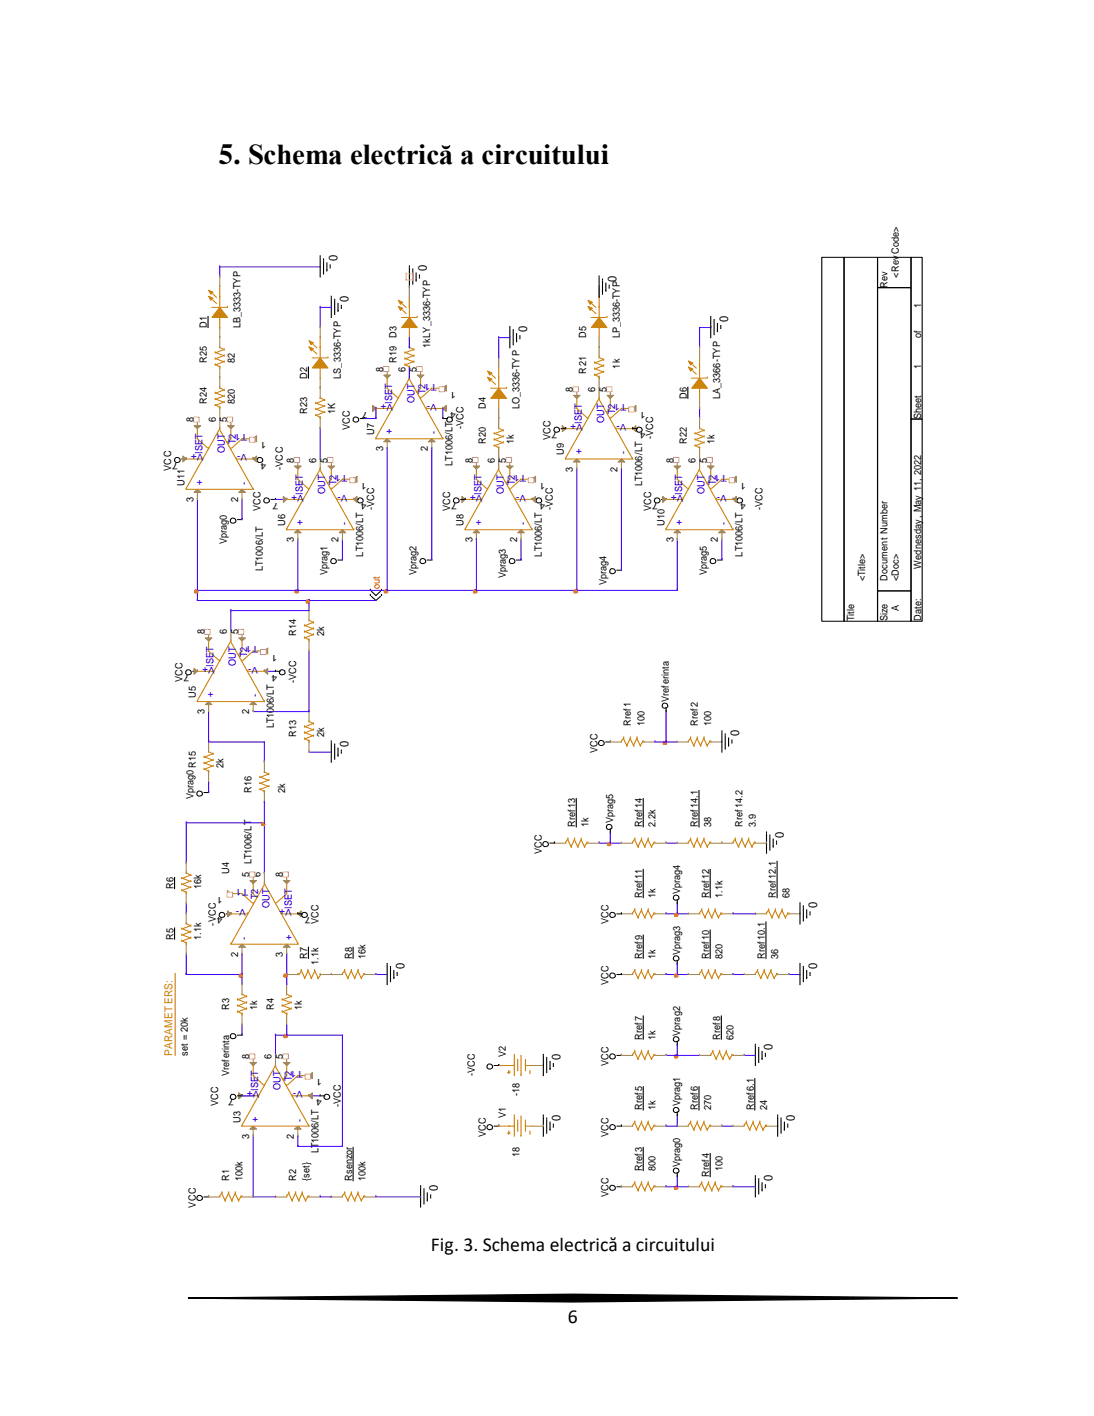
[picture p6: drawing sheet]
<svg xmlns="http://www.w3.org/2000/svg" width="216mm" height="279mm" viewBox="0 0 216 279" stroke-linecap="round" stroke-linejoin="round" font-family="sans-serif">
<defs><g id="words">
<text font-size="5.7" x="43.2" y="32.4">5. Schema electrică a circuitului</text>
<g font-size="3.9">
<text x="85" y="246.8">Fig. 3. Schema electrică a circuitului</text>
<text x="112.1" y="261">6</text>
</g>
<g font-size="2.4">
<text x="66.6" y="51.6" transform="rotate(-90 66.6 51.6)">0</text>
<text x="84.2" y="53.6" transform="rotate(-90 84.2 53.6)">0</text>
<text x="68.8" y="59.6" transform="rotate(-90 68.8 59.6)">0</text>
<text x="121.7" y="55.6" transform="rotate(-90 121.7 55.6)">0</text>
<text x="104" y="65.5" transform="rotate(-90 104 65.5)">0</text>
<text x="143.7" y="63.5" transform="rotate(-90 143.7 63.5)">0</text>
<text x="68.8" y="147.3" transform="rotate(-90 68.8 147.3)">0</text>
<text x="145.9" y="145.3" transform="rotate(-90 145.9 145.3)">0</text>
<text x="154.7" y="165.3" transform="rotate(-90 154.7 165.3)">0</text>
<text x="161.3" y="179.2" transform="rotate(-90 161.3 179.2)">0</text>
<text x="79.8" y="191.2" transform="rotate(-90 79.8 191.2)">0</text>
<text x="161.3" y="191.2" transform="rotate(-90 161.3 191.2)">0</text>
<text x="110.6" y="209.1" transform="rotate(-90 110.6 209.1)">0</text>
<text x="152.5" y="207.2" transform="rotate(-90 152.5 207.2)">0</text>
<text x="110.6" y="221.1" transform="rotate(-90 110.6 221.1)">0</text>
<text x="156.9" y="221.1" transform="rotate(-90 156.9 221.1)">0</text>
<text x="152.5" y="233.1" transform="rotate(-90 152.5 233.1)">0</text>
<text x="86.4" y="235.1" transform="rotate(-90 86.4 235.1)">0</text>
</g>
<text font-size="2.2" fill="#cc8006" x="34" y="208.3" transform="rotate(-90 34 208.3)">PARAMETERS:</text>
<g font-size="2">
<text x="175.2" y="56.8" transform="rotate(-90 175.2 56.8)">Rev</text>
<text x="177.4" y="54.8" transform="rotate(-90 177.4 54.8)">&lt;RevCode&gt;</text>
<text x="40.8" y="64.7" transform="rotate(-90 40.8 64.7)">D1</text>
<text x="47.4" y="64.7" transform="rotate(-90 47.4 64.7)">LB_3333-TYP</text>
<text x="181.8" y="60.7" transform="rotate(-90 181.8 60.7)">1</text>
<text x="40.8" y="71.7" transform="rotate(-90 40.8 71.7)">R25</text>
<text x="46.3" y="71.7" transform="rotate(-90 46.3 71.7)">82</text>
<text x="78.3" y="71.7" transform="rotate(-90 78.3 71.7)">R19</text>
<text x="78.3" y="66.7" transform="rotate(-90 78.3 66.7)">D3</text>
<text x="84.9" y="68.7" transform="rotate(-90 84.9 68.7)">1kLY_3336-TYP</text>
<text x="115.7" y="66.7" transform="rotate(-90 115.7 66.7)">D5</text>
<text x="122.3" y="66.7" transform="rotate(-90 122.3 66.7)">LP_3336-TYP</text>
<text x="181.8" y="66.7" transform="rotate(-90 181.8 66.7)">of</text>
<text x="60.6" y="74.7" transform="rotate(-90 60.6 74.7)">D2</text>
<text x="67.3" y="74.7" transform="rotate(-90 67.3 74.7)">LS_3336-TYP</text>
<text x="75.6" y="73.3" transform="rotate(-90 75.6 73.3)">8</text>
<text x="80" y="73.3" transform="rotate(-90 80 73.3)">6</text>
<text x="82.2" y="73.3" transform="rotate(-90 82.2 73.3)">5</text>
<text x="113.1" y="77.3" transform="rotate(-90 113.1 77.3)">8</text>
<text x="115.7" y="73.7" transform="rotate(-90 115.7 73.7)">R21</text>
<text x="117.5" y="77.3" transform="rotate(-90 117.5 77.3)">6</text>
<text x="119.7" y="77.3" transform="rotate(-90 119.7 77.3)">5</text>
<text x="122.3" y="72.7" transform="rotate(-90 122.3 72.7)">1k</text>
<text x="181.8" y="72.7" transform="rotate(-90 181.8 72.7)">1</text>
<text x="38.2" y="83.3" transform="rotate(-90 38.2 83.3)">8</text>
<text x="40.8" y="79.7" transform="rotate(-90 40.8 79.7)">R24</text>
<text x="42.6" y="83.3" transform="rotate(-90 42.6 83.3)">6</text>
<text x="44.8" y="83.3" transform="rotate(-90 44.8 83.3)">5</text>
<text x="46.3" y="79.7" transform="rotate(-90 46.3 79.7)">820</text>
<text x="60.6" y="81.7" transform="rotate(-90 60.6 81.7)">R23</text>
<text x="66.2" y="81.7" transform="rotate(-90 66.2 81.7)">1K</text>
<text x="95.9" y="80.7" transform="rotate(-90 95.9 80.7)">D4</text>
<text x="102.5" y="80.7" transform="rotate(-90 102.5 80.7)">LO_3336-TYP</text>
<text x="135.5" y="78.7" transform="rotate(-90 135.5 78.7)">D6</text>
<text x="142.1" y="78.7" transform="rotate(-90 142.1 78.7)">LA_3366-TYP</text>
<text x="181.8" y="82.7" transform="rotate(-90 181.8 82.7)">Sheet</text>
<text x="69" y="84.9" transform="rotate(-90 69 84.9)">VCC</text>
<text x="73.9" y="85.9" transform="rotate(-90 73.9 85.9)">U7</text>
<text x="75.6" y="89.1" transform="rotate(-90 75.6 89.1)">3</text>
<text x="84.4" y="89.1" transform="rotate(-90 84.4 89.1)">2</text>
<text x="91.5" y="84.7" transform="rotate(-90 91.5 84.7)">-VCC</text>
<text x="95.9" y="87.7" transform="rotate(-90 95.9 87.7)">R20</text>
<text x="101.4" y="87.7" transform="rotate(-90 101.4 87.7)">1k</text>
<text x="108.7" y="86.9" transform="rotate(-90 108.7 86.9)">VCC</text>
<text x="111.3" y="89.9" transform="rotate(-90 111.3 89.9)">U9</text>
<text x="128.9" y="86.7" transform="rotate(-90 128.9 86.7)">-VCC</text>
<text x="135.5" y="87.7" transform="rotate(-90 135.5 87.7)">R22</text>
<text x="141" y="87.7" transform="rotate(-90 141 87.7)">1k</text>
<text x="33.8" y="92.9" transform="rotate(-90 33.8 92.9)">VCC</text>
<text x="36.4" y="95.9" transform="rotate(-90 36.4 95.9)">U11</text>
<text x="55.8" y="92.7" transform="rotate(-90 55.8 92.7)">-VCC</text>
<text x="58" y="91.3" transform="rotate(-90 58 91.3)">8</text>
<text x="62.4" y="91.3" transform="rotate(-90 62.4 91.3)">6</text>
<text x="64.6" y="91.3" transform="rotate(-90 64.6 91.3)">5</text>
<text x="89.3" y="91.9" transform="rotate(-90 89.3 91.9)">LT1006/LT</text>
<text x="93.2" y="91.3" transform="rotate(-90 93.2 91.3)">8</text>
<text x="97.7" y="91.3" transform="rotate(-90 97.7 91.3)">6</text>
<text x="99.9" y="91.3" transform="rotate(-90 99.9 91.3)">5</text>
<text x="113.1" y="93.1" transform="rotate(-90 113.1 93.1)">3</text>
<text x="121.9" y="93.1" transform="rotate(-90 121.9 93.1)">2</text>
<text x="126.7" y="95.9" transform="rotate(-90 126.7 95.9)">LT1006/LT</text>
<text x="132.9" y="91.3" transform="rotate(-90 132.9 91.3)">8</text>
<text x="137.3" y="91.3" transform="rotate(-90 137.3 91.3)">6</text>
<text x="139.5" y="91.3" transform="rotate(-90 139.5 91.3)">5</text>
<text x="38.2" y="99" transform="rotate(-90 38.2 99)">3</text>
<text x="47" y="99" transform="rotate(-90 47 99)">2</text>
<text x="51.4" y="100.8" transform="rotate(-90 51.4 100.8)">VCC</text>
<text x="73.9" y="100.6" transform="rotate(-90 73.9 100.6)">-VCC</text>
<text x="88.8" y="100.8" transform="rotate(-90 88.8 100.8)">VCC</text>
<text x="109.1" y="100.6" transform="rotate(-90 109.1 100.6)">-VCC</text>
<text x="128.5" y="100.8" transform="rotate(-90 128.5 100.8)">VCC</text>
<text x="150.5" y="100.6" transform="rotate(-90 150.5 100.6)">-VCC</text>
<text x="44.8" y="107.4" transform="rotate(-90 44.8 107.4)">Vprag0</text>
<text x="56.3" y="103.8" transform="rotate(-90 56.3 103.8)">U6</text>
<text x="58" y="107" transform="rotate(-90 58 107)">3</text>
<text x="66.8" y="107" transform="rotate(-90 66.8 107)">2</text>
<text x="91.5" y="103.8" transform="rotate(-90 91.5 103.8)">U8</text>
<text x="93.2" y="107" transform="rotate(-90 93.2 107)">3</text>
<text x="102.1" y="107" transform="rotate(-90 102.1 107)">2</text>
<text x="131.1" y="103.8" transform="rotate(-90 131.1 103.8)">U10</text>
<text x="132.9" y="107" transform="rotate(-90 132.9 107)">3</text>
<text x="141.7" y="107" transform="rotate(-90 141.7 107)">2</text>
<text x="51.8" y="112.6" transform="rotate(-90 51.8 112.6)">LT1006/LT</text>
<text x="64.6" y="113.4" transform="rotate(-90 64.6 113.4)">Vprag1</text>
<text x="71.7" y="109.8" transform="rotate(-90 71.7 109.8)">LT1006/LT</text>
<text x="82.2" y="113.4" transform="rotate(-90 82.2 113.4)">Vprag2</text>
<text x="106.9" y="109.8" transform="rotate(-90 106.9 109.8)">LT1006/LT</text>
<text x="139.5" y="113.4" transform="rotate(-90 139.5 113.4)">Vprag5</text>
<text x="146.5" y="109.8" transform="rotate(-90 146.5 109.8)">LT1006/LT</text>
<text x="181.8" y="112.2" transform="rotate(-90 181.8 112.2)">Wednesday, May 11, 2022</text>
<text x="99.9" y="114" transform="rotate(-90 99.9 114)">Vprag3</text>
<text x="119.7" y="115.4" transform="rotate(-90 119.7 115.4)">Vprag4</text>
<text x="170.8" y="114.6" transform="rotate(-90 170.8 114.6)">&lt;Title&gt;</text>
<text x="175.2" y="114.6" transform="rotate(-90 175.2 114.6)">Document Number</text>
<text x="177.4" y="114.6" transform="rotate(-90 177.4 114.6)">&lt;Doc&gt;</text>
<text x="40.4" y="125.2" transform="rotate(-90 40.4 125.2)">8</text>
<text x="44.8" y="125.2" transform="rotate(-90 44.8 125.2)">6</text>
<text x="47" y="125.2" transform="rotate(-90 47 125.2)">5</text>
<text x="58.5" y="125.6" transform="rotate(-90 58.5 125.6)">R14</text>
<text x="64" y="125.6" transform="rotate(-90 64 125.6)">2k</text>
<text x="168.6" y="122.6" transform="rotate(-90 168.6 122.6)">Title</text>
<text x="175.2" y="122.6" transform="rotate(-90 175.2 122.6)">Size</text>
<text x="177.4" y="120.6" transform="rotate(-90 177.4 120.6)">A</text>
<text x="181.8" y="122.6" transform="rotate(-90 181.8 122.6)">Date:</text>
<text x="36" y="134.5" transform="rotate(-90 36 134.5)">VCC</text>
<text x="38.6" y="137.7" transform="rotate(-90 38.6 137.7)">U5</text>
<text x="58.5" y="134.7" transform="rotate(-90 58.5 134.7)">-VCC</text>
<text x="40.4" y="140.9" transform="rotate(-90 40.4 140.9)">3</text>
<text x="49.2" y="140.9" transform="rotate(-90 49.2 140.9)">2</text>
<text x="54" y="143.7" transform="rotate(-90 54 143.7)">LT1006/LT</text>
<text x="124.5" y="143.3" transform="rotate(-90 124.5 143.3)">Rref1</text>
<text x="127.2" y="143.3" transform="rotate(-90 127.2 143.3)">100</text>
<text x="132" y="138.5" transform="rotate(-90 132 138.5)">Vreferinta</text>
<text x="137.7" y="143.3" transform="rotate(-90 137.7 143.3)">Rref2</text>
<text x="140.4" y="143.3" transform="rotate(-90 140.4 143.3)">100</text>
<text x="58.5" y="145.5" transform="rotate(-90 58.5 145.5)">R13</text>
<text x="64" y="145.5" transform="rotate(-90 64 145.5)">2k</text>
<text x="117.9" y="148.5" transform="rotate(-90 117.9 148.5)">VCC</text>
<text x="44.1" y="151.5" transform="rotate(-90 44.1 151.5)">2k</text>
<text x="38.2" y="157.7" transform="rotate(-90 38.2 157.7)">Vprag0 R15</text>
<text x="49.6" y="156.5" transform="rotate(-90 49.6 156.5)">R16</text>
<text x="56.3" y="156.5" transform="rotate(-90 56.3 156.5)">2k</text>
<text x="113.5" y="163.3" transform="rotate(-90 113.5 163.3)">Rref13</text>
<text x="116.1" y="163.3" transform="rotate(-90 116.1 163.3)">1k</text>
<text x="121" y="162.5" transform="rotate(-90 121 162.5)">Vprag5</text>
<text x="126.7" y="163.3" transform="rotate(-90 126.7 163.3)">Rref14</text>
<text x="129.4" y="163.3" transform="rotate(-90 129.4 163.3)">2.2k</text>
<text x="137.7" y="163.3" transform="rotate(-90 137.7 163.3)">Rref14.1</text>
<text x="140.4" y="163.3" transform="rotate(-90 140.4 163.3)">38</text>
<text x="146.5" y="163.3" transform="rotate(-90 146.5 163.3)">Rref14.2</text>
<text x="149.2" y="163.3" transform="rotate(-90 149.2 163.3)">3.9</text>
<text x="45.2" y="172.4" transform="rotate(-90 45.2 172.4)">U4</text>
<text x="49.2" y="173" transform="rotate(-90 49.2 173)">5</text>
<text x="49.6" y="170.5" transform="rotate(-90 49.6 170.5)">LT1006/LT</text>
<text x="51.4" y="173" transform="rotate(-90 51.4 173)">6</text>
<text x="55.8" y="173" transform="rotate(-90 55.8 173)">8</text>
<text x="106.9" y="168.4" transform="rotate(-90 106.9 168.4)">VCC</text>
<text x="34.2" y="175.4" transform="rotate(-90 34.2 175.4)">R6</text>
<text x="39.7" y="175.4" transform="rotate(-90 39.7 175.4)">16k</text>
<text x="126.7" y="177.2" transform="rotate(-90 126.7 177.2)">Rref11</text>
<text x="129.4" y="177.2" transform="rotate(-90 129.4 177.2)">1k</text>
<text x="134.2" y="176.4" transform="rotate(-90 134.2 176.4)">Vprag4</text>
<text x="139.9" y="177.2" transform="rotate(-90 139.9 177.2)">Rref12</text>
<text x="142.6" y="177.2" transform="rotate(-90 142.6 177.2)">1.1k</text>
<text x="153.1" y="177.2" transform="rotate(-90 153.1 177.2)">Rref12.1</text>
<text x="155.8" y="177.2" transform="rotate(-90 155.8 177.2)">68</text>
<text x="34.2" y="185.4" transform="rotate(-90 34.2 185.4)">R5</text>
<text x="39.7" y="185.4" transform="rotate(-90 39.7 185.4)">1.1k</text>
<text x="42.6" y="182.6" transform="rotate(-90 42.6 182.6)">-VCC</text>
<text x="62.9" y="182.4" transform="rotate(-90 62.9 182.4)">VCC</text>
<text x="120.1" y="182.4" transform="rotate(-90 120.1 182.4)">VCC</text>
<text x="47" y="188.8" transform="rotate(-90 47 188.8)">2</text>
<text x="55.8" y="188.8" transform="rotate(-90 55.8 188.8)">3</text>
<text x="60.6" y="189.2" transform="rotate(-90 60.6 189.2)">R7</text>
<text x="62.9" y="190.4" transform="rotate(-90 62.9 190.4)">1.1k</text>
<text x="69.5" y="189.2" transform="rotate(-90 69.5 189.2)">R8</text>
<text x="72.1" y="189.2" transform="rotate(-90 72.1 189.2)">16k</text>
<text x="126.7" y="189.2" transform="rotate(-90 126.7 189.2)">Rref9</text>
<text x="129.4" y="189.2" transform="rotate(-90 129.4 189.2)">1k</text>
<text x="134.2" y="188.4" transform="rotate(-90 134.2 188.4)">Vprag3</text>
<text x="139.9" y="189.2" transform="rotate(-90 139.9 189.2)">Rref10</text>
<text x="142.6" y="189.2" transform="rotate(-90 142.6 189.2)">820</text>
<text x="150.9" y="189.2" transform="rotate(-90 150.9 189.2)">Rref10.1</text>
<text x="153.6" y="189.2" transform="rotate(-90 153.6 189.2)">36</text>
<text x="120.1" y="194.4" transform="rotate(-90 120.1 194.4)">VCC</text>
<text x="45.2" y="199.4" transform="rotate(-90 45.2 199.4)">R3</text>
<text x="50.7" y="199.4" transform="rotate(-90 50.7 199.4)">1k</text>
<text x="54" y="199.4" transform="rotate(-90 54 199.4)">R4</text>
<text x="59.5" y="199.4" transform="rotate(-90 59.5 199.4)">1k</text>
<text x="37.1" y="208.3" transform="rotate(-90 37.1 208.3)">set = 20k</text>
<text x="49.2" y="208.9" transform="rotate(-90 49.2 208.9)">8</text>
<text x="53.6" y="208.9" transform="rotate(-90 53.6 208.9)">6</text>
<text x="55.8" y="208.9" transform="rotate(-90 55.8 208.9)">5</text>
<text x="99.9" y="208.5" transform="rotate(-90 99.9 208.5)">V2</text>
<text x="126.7" y="205.2" transform="rotate(-90 126.7 205.2)">Rref7</text>
<text x="129.4" y="205.2" transform="rotate(-90 129.4 205.2)">1k</text>
<text x="134.2" y="204.4" transform="rotate(-90 134.2 204.4)">Vprag2</text>
<text x="142.1" y="205.2" transform="rotate(-90 142.1 205.2)">Rref8</text>
<text x="144.8" y="205.2" transform="rotate(-90 144.8 205.2)">620</text>
<text x="45.2" y="212.3" transform="rotate(-90 45.2 212.3)">Vreferinta</text>
<text x="93.7" y="212.3" transform="rotate(-90 93.7 212.3)">-VCC</text>
<text x="120.1" y="210.3" transform="rotate(-90 120.1 210.3)">VCC</text>
<text x="43" y="218.3" transform="rotate(-90 43 218.3)">VCC</text>
<text x="47.4" y="221.5" transform="rotate(-90 47.4 221.5)">U3</text>
<text x="67.3" y="218.5" transform="rotate(-90 67.3 218.5)">-VCC</text>
<text x="99.9" y="220.5" transform="rotate(-90 99.9 220.5)">V1</text>
<text x="102.5" y="216.3" transform="rotate(-90 102.5 216.3)">-18</text>
<text x="126.7" y="219.1" transform="rotate(-90 126.7 219.1)">Rref5</text>
<text x="129.4" y="219.1" transform="rotate(-90 129.4 219.1)">1k</text>
<text x="134.2" y="218.3" transform="rotate(-90 134.2 218.3)">Vprag1</text>
<text x="137.7" y="219.1" transform="rotate(-90 137.7 219.1)">Rref6</text>
<text x="140.4" y="219.1" transform="rotate(-90 140.4 219.1)">270</text>
<text x="148.7" y="219.1" transform="rotate(-90 148.7 219.1)">Rref6.1</text>
<text x="151.4" y="219.1" transform="rotate(-90 151.4 219.1)">24</text>
<text x="49.2" y="224.7" transform="rotate(-90 49.2 224.7)">3</text>
<text x="58" y="224.7" transform="rotate(-90 58 224.7)">2</text>
<text x="62.9" y="227.5" transform="rotate(-90 62.9 227.5)">LT1006/LT</text>
<text x="95.9" y="224.3" transform="rotate(-90 95.9 224.3)">VCC</text>
<text x="120.1" y="224.3" transform="rotate(-90 120.1 224.3)">VCC</text>
<text x="45.2" y="233.1" transform="rotate(-90 45.2 233.1)">R1</text>
<text x="47.9" y="233.1" transform="rotate(-90 47.9 233.1)">100k</text>
<text x="58.5" y="233.1" transform="rotate(-90 58.5 233.1)">R2</text>
<text x="61.1" y="233.1" transform="rotate(-90 61.1 233.1)">{set}</text>
<text x="69.5" y="233.1" transform="rotate(-90 69.5 233.1)">Rsenzor</text>
<text x="72.1" y="233.1" transform="rotate(-90 72.1 233.1)">100k</text>
<text x="102.5" y="228.3" transform="rotate(-90 102.5 228.3)">18</text>
<text x="126.7" y="231.1" transform="rotate(-90 126.7 231.1)">Rref3</text>
<text x="129.4" y="231.1" transform="rotate(-90 129.4 231.1)">800</text>
<text x="134.2" y="230.3" transform="rotate(-90 134.2 230.3)">Vprag0</text>
<text x="139.9" y="232.3" transform="rotate(-90 139.9 232.3)">Rref4</text>
<text x="142.6" y="231.1" transform="rotate(-90 142.6 231.1)">100</text>
<text x="38.6" y="238.3" transform="rotate(-90 38.6 238.3)">VCC</text>
<text x="120.1" y="236.3" transform="rotate(-90 120.1 236.3)">VCC</text>
</g>
<g font-size="2" fill="#00c">
<text x="84" y="77.7" transform="rotate(-90 84 77.7)">T2</text>
<text x="77.4" y="79.7" transform="rotate(-90 77.4 79.7)">ISET</text>
<text x="81.8" y="79.5" transform="rotate(-90 81.8 79.5)">OUT</text>
<text x="114.8" y="83.7" transform="rotate(-90 114.8 83.7)">ISET</text>
<text x="119.2" y="83.5" transform="rotate(-90 119.2 83.5)">OUT</text>
<text x="121.4" y="81.7" transform="rotate(-90 121.4 81.7)">T2</text>
<text x="39.9" y="89.7" transform="rotate(-90 39.9 89.7)">ISET</text>
<text x="44.4" y="89.5" transform="rotate(-90 44.4 89.5)">OUT</text>
<text x="46.6" y="87.7" transform="rotate(-90 46.6 87.7)">T2</text>
<text x="77.4" y="85.7" transform="rotate(-90 77.4 85.7)">+</text>
<text x="86.2" y="85.7" transform="rotate(-90 86.2 85.7)">-</text>
<text x="114.8" y="89.7" transform="rotate(-90 114.8 89.7)">+</text>
<text x="123.6" y="89.7" transform="rotate(-90 123.6 89.7)">-</text>
<text x="39.9" y="95.7" transform="rotate(-90 39.9 95.7)">+</text>
<text x="48.8" y="95.7" transform="rotate(-90 48.8 95.7)">-</text>
<text x="66.4" y="95.7" transform="rotate(-90 66.4 95.7)">T2</text>
<text x="101.6" y="95.7" transform="rotate(-90 101.6 95.7)">T2</text>
<text x="141.3" y="95.7" transform="rotate(-90 141.3 95.7)">T2</text>
<text x="59.8" y="97.6" transform="rotate(-90 59.8 97.6)">ISET</text>
<text x="64.2" y="97.4" transform="rotate(-90 64.2 97.4)">OUT</text>
<text x="95" y="97.6" transform="rotate(-90 95 97.6)">ISET</text>
<text x="99.4" y="97.4" transform="rotate(-90 99.4 97.4)">OUT</text>
<text x="134.6" y="97.6" transform="rotate(-90 134.6 97.6)">ISET</text>
<text x="139" y="97.4" transform="rotate(-90 139 97.4)">OUT</text>
<text x="59.8" y="103.6" transform="rotate(-90 59.8 103.6)">+</text>
<text x="68.6" y="103.6" transform="rotate(-90 68.6 103.6)">-</text>
<text x="95" y="103.6" transform="rotate(-90 95 103.6)">+</text>
<text x="103.8" y="103.6" transform="rotate(-90 103.8 103.6)">-</text>
<text x="134.6" y="103.6" transform="rotate(-90 134.6 103.6)">+</text>
<text x="143.5" y="103.6" transform="rotate(-90 143.5 103.6)">-</text>
<text x="42.2" y="131.6" transform="rotate(-90 42.2 131.6)">ISET</text>
<text x="46.6" y="131.4" transform="rotate(-90 46.6 131.4)">OUT</text>
<text x="48.8" y="129.6" transform="rotate(-90 48.8 129.6)">T2</text>
<text x="42.2" y="137.5" transform="rotate(-90 42.2 137.5)">+</text>
<text x="51" y="137.5" transform="rotate(-90 51 137.5)">-</text>
<text x="51" y="177.4" transform="rotate(-90 51 177.4)">T2</text>
<text x="53.2" y="179.2" transform="rotate(-90 53.2 179.2)">OUT</text>
<text x="57.6" y="179.4" transform="rotate(-90 57.6 179.4)">ISET</text>
<text x="48.8" y="185.4" transform="rotate(-90 48.8 185.4)">-</text>
<text x="57.6" y="185.4" transform="rotate(-90 57.6 185.4)">+</text>
<text x="51" y="215.3" transform="rotate(-90 51 215.3)">ISET</text>
<text x="55.4" y="215.1" transform="rotate(-90 55.4 215.1)">OUT</text>
<text x="57.6" y="213.3" transform="rotate(-90 57.6 213.3)">T2</text>
<text x="51" y="221.3" transform="rotate(-90 51 221.3)">+</text>
<text x="59.8" y="221.3" transform="rotate(-90 59.8 221.3)">-</text>
</g>
<text font-size="2" fill="#f00" x="75" y="116.2" transform="rotate(-90 75 116.2)">out</text>
<g font-size="1.8" fill="#00c">
<text x="86.2" y="75.7" transform="rotate(180 86.2 75.7)">T1</text>
<text x="77.6" y="79.7" transform="rotate(180 77.6 79.7)">V+</text>
<text x="86.2" y="79.7" transform="rotate(180 86.2 79.7)">V-</text>
<text x="115" y="83.7" transform="rotate(180 115 83.7)">V+</text>
<text x="123.6" y="83.7" transform="rotate(180 123.6 83.7)">V-</text>
<text x="123.6" y="79.7" transform="rotate(180 123.6 79.7)">T1</text>
<text x="40.2" y="89.7" transform="rotate(180 40.2 89.7)">V+</text>
<text x="48.8" y="85.7" transform="rotate(180 48.8 85.7)">T1</text>
<text x="48.8" y="89.7" transform="rotate(180 48.8 89.7)">V-</text>
<text x="68.6" y="93.7" transform="rotate(180 68.6 93.7)">T1</text>
<text x="103.8" y="93.7" transform="rotate(180 103.8 93.7)">T1</text>
<text x="143.5" y="93.7" transform="rotate(180 143.5 93.7)">T1</text>
<text x="60" y="97.6" transform="rotate(180 60 97.6)">V+</text>
<text x="68.6" y="97.6" transform="rotate(180 68.6 97.6)">V-</text>
<text x="95.2" y="97.6" transform="rotate(180 95.2 97.6)">V+</text>
<text x="103.8" y="97.6" transform="rotate(180 103.8 97.6)">V-</text>
<text x="134.9" y="97.6" transform="rotate(180 134.9 97.6)">V+</text>
<text x="143.5" y="97.6" transform="rotate(180 143.5 97.6)">V-</text>
<text x="42.4" y="131.6" transform="rotate(180 42.4 131.6)">V+</text>
<text x="51" y="131.6" transform="rotate(180 51 131.6)">V-</text>
<text x="51" y="127.6" transform="rotate(180 51 127.6)">T1</text>
<text x="48.5" y="179.4" transform="rotate(180 48.5 179.4)">V-</text>
<text x="49" y="175.4" transform="rotate(180 49 175.4)">T1</text>
<text x="57.6" y="179.4" transform="rotate(180 57.6 179.4)">V+</text>
<text x="51.2" y="215.3" transform="rotate(180 51.2 215.3)">V+</text>
<text x="59.8" y="215.3" transform="rotate(180 59.8 215.3)">V-</text>
<text x="59.8" y="211.3" transform="rotate(180 59.8 211.3)">T1</text>
</g>
<g font-size="1.8">
<text x="89.9" y="77.3" transform="rotate(180 89.9 77.3)">1</text>
<text x="72.5" y="81.3" transform="rotate(180 72.5 81.3)">7</text>
<text x="89.9" y="81.3" transform="rotate(180 89.9 81.3)">4</text>
<text x="127.4" y="81.3" transform="rotate(180 127.4 81.3)">1</text>
<text x="52.5" y="87.3" transform="rotate(180 52.5 87.3)">1</text>
<text x="110" y="85.3" transform="rotate(180 110 85.3)">7</text>
<text x="127.4" y="85.3" transform="rotate(180 127.4 85.3)">4</text>
<text x="35.1" y="91.3" transform="rotate(180 35.1 91.3)">7</text>
<text x="52.5" y="91.3" transform="rotate(180 52.5 91.3)">4</text>
<text x="72.3" y="95.3" transform="rotate(180 72.3 95.3)">1</text>
<text x="107.6" y="95.3" transform="rotate(180 107.6 95.3)">1</text>
<text x="147.2" y="95.3" transform="rotate(180 147.2 95.3)">1</text>
<text x="54.9" y="99.2" transform="rotate(180 54.9 99.2)">7</text>
<text x="72.3" y="99.2" transform="rotate(180 72.3 99.2)">4</text>
<text x="90.2" y="99.2" transform="rotate(180 90.2 99.2)">7</text>
<text x="107.6" y="99.2" transform="rotate(180 107.6 99.2)">4</text>
<text x="129.8" y="99.2" transform="rotate(180 129.8 99.2)">7</text>
<text x="147.2" y="99.2" transform="rotate(180 147.2 99.2)">4</text>
<text x="54.7" y="129.2" transform="rotate(180 54.7 129.2)">1</text>
<text x="37.3" y="133.2" transform="rotate(180 37.3 133.2)">7</text>
<text x="54.7" y="133.2" transform="rotate(180 54.7 133.2)">4</text>
<text x="43.9" y="177" transform="rotate(180 43.9 177)">1</text>
<text x="43.9" y="181" transform="rotate(180 43.9 181)">4</text>
<text x="61.3" y="181" transform="rotate(180 61.3 181)">7</text>
<text x="63.5" y="212.9" transform="rotate(180 63.5 212.9)">1</text>
<text x="46.1" y="216.9" transform="rotate(180 46.1 216.9)">7</text>
<text x="63.5" y="216.9" transform="rotate(180 63.5 216.9)">4</text>
</g>
</g></defs>
<path d="M37.1 256.1l75.9-.7 76 .7-76 .8z" fill-rule="evenodd" fill="#000"/>
<path d="M37.1 256.1l75.9-.7 76 .7-76 .8z" fill="none" stroke="#000" stroke-width=".26"/>
<path d="M61 148.4h.1M65.4 148.4h-4.2M120.4 166.4h.1M122.6 166.4h-1.9M131.5 166.4h.1M133.7 166.4h-2M54.4 204.3h.1M56.6 204.3h-2M133.7 208.2h.1M138.1 208.2h-4.2M142.5 222.2h.1M144.7 222.2h-2" fill="none" stroke="#4200ff" stroke-width=".21"/>
<g fill="none" stroke="#000" stroke-width=".21">
<path d="M71.8 82.6h-.7M72 82.6h.1M151.3 164.4h.1M151.3 164.6v3.8M151.9 165h.1M151.9 165.2v2.6M152.6 165.6v1.4M152.6 167.2h.1M153.2 166.2h.1M153.2 166.4v.2M122.4 208.2h-.6M122.6 208.2h.1"/>
<circle cx="70.2" cy="82.8" r=".53"/>
<circle cx="120.9" cy="208.4" r=".53"/>
</g>
<path d="M133.2 208.2a.38 .38 0 0 1 .4 .1 .38 .38 0 0 1 .1 .4h-.6z" fill-rule="evenodd" fill="#f00" stroke="#f00" stroke-width=".21"/>
<g fill="none" stroke="#cc8006" stroke-width=".21">
<path d="M76.4 74.6h.1M76.4 74.8v1.8l2 1.8M78.6 78.6h.1M80.8 74.6h.1M80.8 74.6l-6.6 11.8M80.8 74.8l6.6 11.8M82.3 77.4h.1M83 74.6h.1M83 74.8v1.8l-.4 .6M83 78.6h.1M87.2 76.6h-2l-2 1.8M87.4 76.6h.1"/>
<path d="M74.2 80.6h.1M74.2 86.6h.1M77.3 80.6h-2.9M77.5 80.6h.1M84.1 80.6h.1M87.2 80.6h-2.9M87.2 86.6h-13M87.4 80.6h.1M87.4 86.6h.1"/>
</g>
<g fill="#a84" stroke="#a84" stroke-width=".21">
<path d="M75.7 87.2l.7-.6 .7 .6z"/>
<path d="M84.5 87.2l.7-.6 .7 .6z"/>
<path d="M73.5 80l.7 .6-.7 .6z"/>
<path d="M87.4 80.6l.7-.6v1.2z"/>
<path d="M82.3 74h1.4l-.7 .6z"/>
</g>
<path d="M80.8 72.6h.1M80.8 72.8v1.8M83 72.6h.1M83 72.8v1.8M74.2 80.6h.1M76.4 86.6v1.8M76.4 88.6h.1M85.2 86.6v1.8M85.2 88.6h.1M87.4 80.6h.1" fill="none" stroke="#a84" stroke-width=".21"/>
<path d="M82.2 72.3h1.1v1h-1.1z" fill-rule="evenodd" fill="#fff" stroke="#ff69b4" stroke-width=".21"/>
<path d="M87.4 76.6l.7-.6v1.2z" fill="#a84" stroke="#a84" stroke-width=".21"/>
<path d="M87.4 76.6h.1" fill="none" stroke="#a84" stroke-width=".21"/>
<path d="M86.6 76.3h1.1v1h-1.1z" fill-rule="evenodd" fill="#fff" stroke="#ff69b4" stroke-width=".21"/>
<path d="M75.7 74h1.4l-.7 .6z" fill="#a84" stroke="#a84" stroke-width=".21"/>
<path d="M76.4 72.6h.1M76.4 72.8v1.8" fill="none" stroke="#a84" stroke-width=".21"/>
<path d="M75.6 72.3h1.1v1h-1.1z" fill-rule="evenodd" fill="#fff" stroke="#ff69b4" stroke-width=".21"/>
<g fill="none" stroke="#cc8006" stroke-width=".21">
<path d="M116.7 59.9h.1M118.2 58.7h.1M118.2 58.9v1.7M116.7 61h.1M116.9 60.1l.7 .5M116.9 61.2l.7 .6M118.2 60.6h.1M118.2 60.8v1.8M118.2 64.6h.1M118.2 64.8v1.8M119.6 62.6h-2.9M119.8 62.6h.1"/>
<path d="M40.3 149.4h.1M40.3 150.6h.1M40.3 151.8h.1M40.5 149.4l1.5 .6M40.5 150.6l1.5 .6M40.5 151.8l.7 .4M41.2 148.4h.1M41.2 152.2h.1M41.2 152.4h.1M41.4 148.4l.6 .4M41.8 148.8l-1.5 .6M41.8 150l-1.5 .6"/>
<path d="M41.8 151.2l-1.5 .6M42 148.8h.1M42 150h.1M42 151.2h.1M60.1 143.4h.1M60.1 144.6h.1M60.1 145.8h.1M60.3 143.4l1.6 .6M60.3 144.6l1.6 .6M60.3 145.8l.7 .4M61 142.4h.1M61 146.2h.1"/>
<path d="M61 146.4h.1M61.2 142.4l.7 .4M61.6 142.8l-1.5 .6M61.6 144l-1.5 .6M61.6 145.2l-1.5 .6M61.9 142.8h.1M61.9 144h.1M61.9 145.2h.1M45.6 176.3h.1M45.8 176.3h2l2 1.8M50 174.3h.1M50 174.5v1.8l.4 .6"/>
<path d="M50 178.3h.1M50.6 177.1h.1M52.2 174.3h.1M52.2 174.3l6.6 11.8M52.2 174.5l-6.6 11.8M54.4 178.3h.1M56.6 174.3h.1M56.6 174.5v1.8l-2 1.8M151.7 179.5h.1M151.7 179.5l-.4 .6M151.7 179.7l.7 1.4M153 179.5h.1"/>
<path d="M153 179.5l-.6 1.4M153 179.7l.7 1.4M154.4 179.5h.1M154.4 179.5l-.7 1.4M154.4 179.7l.6 1.4M45.6 180.3h.1M45.6 186.3h.1M48.7 180.3h-2.9M48.9 180.3h.1M55.5 180.3h.1M58.6 180.3h-2.9M58.8 180.3h.1"/>
<path d="M58.8 186.3h.1M58.8 186.3h-13M67.6 192.3h.1M68 191.5h.1M68 191.5l-.4 .6M68 191.7l.7 1.4M68.7 193.1h.1M69.4 191.5h.1M69.4 191.5l-.7 1.4M69.4 191.7l.6 1.4M70 193.1h.1M70.7 191.5h.1"/>
<path d="M70.7 191.5l-.7 1.4M70.7 191.7l.6 1.4M71.3 193.1h.1M71.8 192.3h.1M71.8 192.3l-.5 .6M72 192.3h.1M124.8 192.3h.1M125.3 191.5h.1M125.3 191.5l-.5 .6M125.3 191.7l.7 1.4M126 193.1h.1M126.6 191.5h.1"/>
<path d="M126.6 191.5l-.6 1.4M126.6 191.7l.7 1.4M127.3 193.1h.1M127.9 191.5h.1M127.9 191.5l-.6 1.4M127.9 191.7l.7 1.4M128.6 193.1h.1M129 192.3h.1M129 192.3l-.4 .6M129.2 192.3h.1M151.3 180.3h.1M152.4 181.1h.1"/>
<path d="M153.7 181.1h.1M155 181.1h.1M155.5 180.3h.1M155.5 180.3l-.5 .6M155.7 180.3h.1M98.4 210.2h.1M100.2 211.6h.2v.2M100.4 211.4h.1M100.6 211.6h.1M101.3 210.2h-2.7M101.5 208.2h.1M101.5 208.4v3.8"/>
<path d="M101.5 210.2h.1M102.2 209.2h.1M102.2 209.4v1.8M102.8 208.2v3.8M102.8 212.2h.1M103.7 209.2h.1M103.7 209.4v1.8M103.7 210.2h.1M104.6 211.4h.1M104.6 211.6v.2M105 210.2h-1.1M146.9 222.2h.1"/>
<path d="M147.3 221.4h.1M147.3 221.4l-.4 .6M147.3 221.6l.7 1.4M148 223h.1M148.6 221.4h.1M148.6 221.4l-.6 1.4M148.6 221.6l.7 1.4M149.3 223h.1M150 221.4h.1M150 221.4l-.7 1.4M150 221.6l.6 1.4M150.6 223h.1"/>
<path d="M151.1 222.2h.1M151.1 222.2l-.5 .6M151.3 222.2h.1"/>
</g>
<g fill="none" stroke="#000" stroke-width=".21">
<path d="M54.2 98.5h-.7M54.4 98.5h.1M131.2 98.5h-.6M131.5 98.5h.1M73.1 116.5h.1M73.1 117.5h.1M75.1 116.7l-.9 .8-.9-.8M75.1 117.7l-.9 .8-.9-.8M75.3 116.5h.1M75.3 117.5h.1M102.6 110.5h-.7M102.8 110.5h.1"/>
<path d="M142.2 110.5h-.6M142.5 110.5h.1M38.7 132.5h-.6M39 132.5h.1M65.4 146.4h.1M65.4 146.6v3.8M66 147h.1M66 147.2v2.6M66.7 147.6v1.4M66.7 149.2h.1M67.4 148.2h.1M67.4 148.4v.2"/>
<path d="M153.4 169.9v7.3M45.3 180.3h-.6M45.6 180.3h.1M69.7 186.8v2.4M126.9 184.4v4.8M133.7 189.5v.6M133.7 190.3h.1M133.7 205.5v.5M133.7 206.2h.1M133.7 219.4v.6M149 212.7v6.4M149.1 206.2h.1"/>
<path d="M149.1 206.4v3.8M149.7 206.9h.1M149.7 207.1v2.5M150.4 207.5v1.3M150.4 209h.1M151.1 208.1h.1M151.1 208.2v.2M40.9 236.2h-.6M41.2 236.2h.1M98.2 222.2h-.7M98.4 222.2h.1M122.4 234.2h-.6"/>
<path d="M122.6 234.2h.1M133.7 220.2h.1M149.1 232.2h.1M149.1 232.4v3.8M149.7 232.8h.1M149.7 233v2.6M150.4 233.4v1.4M150.4 235h.1M151.1 234h.1M151.1 234.2v.2"/>
<circle cx="52.6" cy="98.7" r=".53"/>
<circle cx="129.7" cy="98.7" r=".53"/>
<circle cx="101.1" cy="110.7" r=".53"/>
<circle cx="140.7" cy="110.7" r=".53"/>
<circle cx="37.2" cy="132.6" r=".53"/>
<circle cx="43.8" cy="180.5" r=".53"/>
<circle cx="133.4" cy="189.1" r=".53"/>
<circle cx="133.4" cy="205" r=".53"/>
<circle cx="133.4" cy="219" r=".53"/>
<circle cx="39.4" cy="236.4" r=".53"/>
<circle cx="96.7" cy="222.4" r=".53"/>
<circle cx="120.9" cy="234.4" r=".53"/>
</g>
<g fill="none" stroke="#a84" stroke-width=".21">
<path d="M118.2 56.7h.1M118.2 56.9v1.8M118.2 66.6v1.8M118.2 68.6h.1M41.2 146.4h.1M41.2 146.6v1.8M41.2 152.4v1.8M41.2 154.4h.1M61 140.4h.1M61 140.6v1.8M61 146.4v1.8M61 148.4h.1"/>
<path d="M50 172.3h.1M50 172.5v1.8M52.2 172.3h.1M52.2 172.5v1.8M45.6 180.3h.1M47.8 186.3v1.8M47.8 188.3h.1M56.6 186.3v1.8M56.6 188.3h.1M58.8 180.3h.1M65.4 192.3h.1M67.6 192.3h-2"/>
<path d="M74 192.3h-2M74.2 192.3h.1M122.6 192.3h.1M124.8 192.3h-1.9M131.2 192.3h-2M131.5 192.3h.1M149.1 180.3h.1M151.3 180.3h-2M157.7 180.3h-2M157.9 180.3h.1M98.4 210.2h.1M107 210.2h-2"/>
<path d="M107.2 210.2h.1M144.7 222.2h.1M146.9 222.2h-2M153.2 222.2h-1.9M153.5 222.2h.1"/>
</g>
<g fill="none" stroke="#4200ff" stroke-width=".21">
<path d="M43.4 52.7h.1M63.2 52.7h-19.6M140 64.6h-1.9M140.3 64.6h.1M39 98.5h.1M39 98.7v17.8M63.2 84.6h.1M63.2 84.8v5.8M138.1 80.6h.1M138.1 80.8v1.8M58.8 106.5h.1M58.8 106.7v9.8h17.4"/>
<path d="M76.4 116.5h.1M133.7 106.5h.1M133.7 106.7v9.8M52.2 146.4v3.8M52.2 150.4h.1M131.5 140.4v5.8M131.5 146.4h.1M52.2 162.4v9.7M52.2 172.3h.1M133.7 178.3v1.8M47.8 192.3v1.8M47.8 194.3h.1"/>
<path d="M133.7 180.3h.1M135.6 192.3h-1.9M135.9 192.3h.1M47.8 202.3h.1M47.8 202.5v1.8M131.5 208.2h.1M133.7 208.2h-2M146.9 208.2h.1M149.1 208.2h-2M133.7 220.2v1.8M133.7 222.2h.1"/>
</g>
<g fill="#cc8006" stroke="#cc8006" stroke-width=".21">
<path d="M118.2 62.6l1.6 2h-3.1z" fill-rule="evenodd"/>
<path d="M116 60.4l.9 .4-.4 .4z" fill-rule="evenodd"/>
<path d="M116 59.3l.9 .4-.4 .4z" fill-rule="evenodd"/>
</g>
<g fill="#f00" stroke="#f00" stroke-width=".21">
<path d="M58.3 116.5a.38 .38 0 0 1 .4 0 .38 .38 0 0 1 .1 .4l-.5 .1z" fill-rule="evenodd"/>
<path d="M75.9 116.5a.38 .38 0 0 1 .4 0 .38 .38 0 0 1 .1 .4 .4 .4 0 0 1-.6-.1z" fill-rule="evenodd"/>
<path d="M131 146.4a.38 .38 0 0 1 .4 0 .38 .38 0 0 1 .1 .5h-.6z" fill-rule="evenodd"/>
</g>
<g fill="#a84" stroke="#a84" stroke-width=".21">
<path d="M55.9 186.9l.7-.6 .6 .6z"/>
<path d="M47.1 186.9l.7-.6 .6 .6z"/>
<path d="M58.8 180.3l.6-.6v1.2z"/>
<path d="M44.9 179.7l.7 .6-.7 .6z"/>
<path d="M49.3 173.7h1.3l-.6 .6z"/>
</g>
<path d="M49.2 172h1.1v1h-1.1z" fill-rule="evenodd" fill="#fff" stroke="#ff69b4" stroke-width=".21"/>
<path d="M44.9 175.7l.7 .6-.7 .6z" fill="#a84" stroke="#a84" stroke-width=".21"/>
<path d="M45.6 176.3h.1" fill="none" stroke="#a84" stroke-width=".21"/>
<path d="M44.8 176h1.1v1h-1.1z" fill-rule="evenodd" fill="#fff" stroke="#ff69b4" stroke-width=".21"/>
<path d="M55.9 173.7h1.3l-.6 .6z" fill="#a84" stroke="#a84" stroke-width=".21"/>
<path d="M56.6 172.3h.1M56.6 172.5v1.8" fill="none" stroke="#a84" stroke-width=".21"/>
<path d="M55.8 172h1.1v1h-1.1z" fill-rule="evenodd" fill="#fff" stroke="#ff69b4" stroke-width=".21"/>
<path d="M76.4 88.6h.1M76.4 88.8v27.7M102.8 106.5v3.8M102.8 110.5h.1" fill="none" stroke="#4200ff" stroke-width=".21"/>
<path d="M80.8 52.7h.1M80.8 52.9v3.8M81.5 53.3h.1M81.5 53.5v2.6M82.1 53.9v1.4M82.1 55.5h.1M82.8 54.5h.1M82.8 54.7v.2M126.9 214.3v4.8" fill="none" stroke="#000" stroke-width=".21"/>
<path d="M80.1 54.1h.1M80.1 54.3v1M80.1 55.3h.1M81.2 54.1h-1.1M81.5 54.1h.1M81.5 54.1v1M81.5 55.3h.1M81.5 55.3h-1.1" fill="none" stroke="#ff69b4" stroke-width=".21"/>
<g fill="none" stroke="#cc8006" stroke-width=".21">
<path d="M113.8 78.6h.1M113.8 78.8v1.8l2 1.8M118.2 78.6h.1M118.2 78.6l-6.6 11.8M118.2 78.8l6.6 11.8M120.4 78.6h.1M120.4 78.8v1.8l-.4 .6M97.5 85.6h.1M97.5 86.8h.1M97.5 88h.1M97.8 85.6l1.5 .6M97.8 86.8l1.5 .6"/>
<path d="M97.8 88l.6 .4M98.4 84.6h.1M98.4 88.4h.1M98.4 88.6h.1M98.6 84.6l.7 .4M99.1 85l-1.6 .6M99.1 86.2l-1.6 .6M99.1 87.4l-1.6 .6M99.3 85h.1M99.3 86.2h.1M99.3 87.4h.1M111.6 84.6h.1"/>
<path d="M111.6 90.6h.1M114.7 84.6h-2.8M114.9 84.6h.1M116 82.6h.1M119.8 81.4h.1M120.4 82.6h.1M121.5 84.6h.1M124.6 80.6h-2l-1.9 1.8M124.6 84.6h-2.8M124.6 90.6h-13M124.8 80.6h.1M124.8 84.6h.1"/>
<path d="M124.8 90.6h.1M124.8 222.2h.1M125.3 221.4h.1M125.3 221.4l-.5 .6M125.3 221.6l.7 1.4M126 223h.1M126.6 221.4h.1M126.6 221.4l-.6 1.4M126.6 221.6l.7 1.4M127.3 223h.1M127.9 221.4h.1M127.9 221.4l-.6 1.4"/>
<path d="M127.9 221.6l.7 1.4M128.6 223h.1M129 222.2h.1M129 222.2l-.4 .6M129.2 222.2h.1"/>
</g>
<g fill="none" stroke="#a84" stroke-width=".21">
<path d="M118.2 76.6h.1M118.2 76.8v1.8M120.4 76.6h.1M120.4 76.8v1.8M98.4 82.6h.1M98.4 82.8v1.8M98.4 88.6v1.8M98.4 90.6h.1M111.6 84.6h.1M113.8 90.6v1.8M113.8 92.6h.1M122.6 90.6v1.8"/>
<path d="M122.6 92.6h.1M124.8 84.6h.1M122.6 222.2h.1M124.8 222.2h-1.9M131.2 222.2h-2M131.5 222.2h.1"/>
</g>
<g fill="#a84" stroke="#a84" stroke-width=".21">
<path d="M113.2 91.2l.6-.6 .7 .6z"/>
<path d="M122 91.2l.6-.6 .7 .6z"/>
<path d="M111 84l.6 .6-.6 .6z"/>
<path d="M124.8 84.6l.7-.6v1.2z"/>
<path d="M119.8 78h1.3l-.7 .6z"/>
</g>
<path d="M119.7 76.3h1.1v1h-1.1z" fill-rule="evenodd" fill="#fff" stroke="#ff69b4" stroke-width=".21"/>
<path d="M124.8 80.6l.7-.6v1.2z" fill="#a84" stroke="#a84" stroke-width=".21"/>
<path d="M124.8 80.6h.1" fill="none" stroke="#a84" stroke-width=".21"/>
<path d="M124.1 80.3h1.1v1h-1.1z" fill-rule="evenodd" fill="#fff" stroke="#ff69b4" stroke-width=".21"/>
<path d="M113.2 78h1.3l-.7 .6z" fill="#a84" stroke="#a84" stroke-width=".21"/>
<path d="M113.8 76.6h.1M113.8 76.8v1.8" fill="none" stroke="#a84" stroke-width=".21"/>
<path d="M113.1 76.3h1.1v1h-1.1z" fill-rule="evenodd" fill="#fff" stroke="#ff69b4" stroke-width=".21"/>
<g fill="none" stroke="#000" stroke-width=".21">
<path d="M63.2 50.7h.1M63.2 50.9v3.8M63.8 51.3h.1M63.8 51.5v2.6M64.5 51.9v1.4M64.5 53.5h.1M65.2 52.5h.1M65.2 52.7v.2M118.2 54.7h.1M118.2 54.9v3.8M118.9 55.3h.1M118.9 55.5v2.6"/>
<path d="M119.6 55.9v1.4M119.6 57.5h.1M120.2 56.5h.1M120.2 56.7v.2M100.6 64.6h.1M100.6 64.8v3.8M101.3 65.2h.1M101.3 65.4v2.6M101.9 65.8v1.4M101.9 67.4h.1M102.6 66.4h.1M102.6 66.6v.2"/>
<path d="M135.7 76.3v2.4M140.3 62.6h.1M140.3 62.8v3.8M140.9 63.2h.1M140.9 63.4v2.6M141.6 63.8v1.4M141.6 65.4h.1M142.2 64.4h.1M142.2 64.6v.2M36.5 90.6h-.6M36.8 90.6h.1M105 98.5h.1"/>
<path d="M105.9 98.5h-.6M47.5 102.5h-.6M47.8 102.5h.1M67.4 110.5h-.7M67.6 110.5h.1M85 110.5h-.7M85.2 110.5h.1M113.7 157.5v5.8M120.2 146.4h-.6M120.4 146.4h.1M137.9 155.9v7.4M126.9 171.5v5.7"/>
<path d="M157.9 178.3h.1M157.9 178.5v3.8M158.5 178.9h.1M158.5 179.1v2.6M159.2 179.5v1.4M122.4 180.3h-.6M122.6 180.3h.1M140.2 183.4v5.8M159.2 181.1h.1M159.9 180.1h.1M159.9 180.3v.2M47.5 204.3h-.6"/>
<path d="M47.8 204.3h.1M98.2 210.2h-.7M98.4 210.2h.1M107.2 208.2h.1M107.2 208.4v3.8M107.9 208.8h.1M107.9 209v2.6M108.5 209.4v1.4M108.5 211h.1M109.2 210h.1M109.2 210.2v.2M126.9 200.4v4.8"/>
<path d="M107.2 220.2h.1M107.2 220.4v3.8M107.9 220.8h.1M107.9 221v2.6M108.5 221.4v1.4M108.5 223h.1M109.2 222h.1M109.2 222.2v.2M122.4 222.2h-.6M122.6 222.2h.1M126.9 226.3v4.8M133.7 231.4v.6"/>
<path d="M133.7 232.2h.1M153.5 220.2h.1M153.5 220.4v3.8M154.1 220.8h.1M154.1 221v2.6M154.8 221.4v1.4M154.8 223h.1M155.5 222h.1M155.5 222.2v.2"/>
<circle cx="35" cy="90.7" r=".53"/>
<circle cx="106.4" cy="98.7" r=".53"/>
<circle cx="46" cy="102.7" r=".53"/>
<circle cx="65.8" cy="110.7" r=".53"/>
<circle cx="83.4" cy="110.7" r=".53"/>
<circle cx="118.7" cy="146.6" r=".53"/>
<circle cx="120.9" cy="180.5" r=".53"/>
<circle cx="46" cy="204.4" r=".53"/>
<circle cx="96.7" cy="210.4" r=".53"/>
<circle cx="120.9" cy="222.4" r=".53"/>
<circle cx="133.4" cy="231" r=".53"/>
</g>
<g fill="none" stroke="#4200ff" stroke-width=".21">
<path d="M80.8 56.7h.1M80.8 56.9v3.7M98.4 66.6h.1M98.4 66.8v3.8M138.1 64.6v3.8M138.1 68.6h.1M56.4 98.5h-2M56.6 98.5h.1M74 82.6h-2M74.2 80.6h.1M74.2 80.8v1.8M74.2 82.6h.1"/>
<path d="M87.4 80.6v1.8M87.4 82.6h.1M113.8 92.6v23.7M39 116.5h.1M39 116.7v1.8M61 118.5h.1M61 118.7v1.8M93.8 116.5h-17.4M94 116.5h.1M113.8 116.5h.1M52.2 132.5h.1M54.4 132.5h-2"/>
<path d="M41.2 146.4h.1M50 140.4h.1M52.2 146.4h-10.8M61 140.4h-10.8M131.5 146.4h.1M133.7 146.4h-2M36.8 162.4h.1M36.8 162.4v7.8M36.8 170.4h.1M52.2 162.4h-15.2M36.8 188.3v3.8M36.8 192.3h.1"/>
<path d="M131.5 192.3h.1M133.7 180.3h.1M133.7 192.3h-2M135.9 180.3h-2M144.7 192.3h.1M146.9 192.3h-2M54.4 204.3v3.8M54.4 208.2h.1M61 216.2h.1M63.2 216.2h-2M50 224.2h.1M50 224.4v11.8"/>
<path d="M50 236.2h.1M54.4 236.2h-4.2M133.7 232.2v1.8M133.7 234.2h.1M135.9 234.2h-2"/>
</g>
<g fill="#cc8006" stroke="#cc8006" stroke-width=".21">
<path d="M98.4 76.6l1.6 2h-3.1z" fill-rule="evenodd"/>
<path d="M96.2 74.4l.9 .4-.4 .4z" fill-rule="evenodd"/>
<path d="M96.2 73.2l.9 .4-.4 .4z" fill-rule="evenodd"/>
<path d="M138.1 74.6l1.5 2h-3.1z" fill-rule="evenodd"/>
<path d="M135.9 72.4l.8 .4-.4 .4z" fill-rule="evenodd"/>
<path d="M135.9 71.2l.8 .4-.4 .4z" fill-rule="evenodd"/>
</g>
<g fill="none" stroke="#cc8006" stroke-width=".21">
<path d="M42.5 77.6h.1M42.5 78.8h.1M42.5 80h.1M42.7 77.6l1.5 .6M42.7 78.8l1.5 .6M42.7 80l.7 .4M43.4 76.6h.1M43.6 76.6l.6 .4M44 77l-1.5 .6M44 78.2l-1.5 .6M44 79.4l-1.5 .6M44.2 77h.1"/>
<path d="M44.2 78.2h.1M44.2 79.4h.1M96.9 73.8h.1M96.9 75h.1M97.1 74l.7 .6M97.1 75.2l.7 .6M98.4 72.6h.1M98.4 72.8v1.8M98.4 74.6h.1M98.4 74.8v1.8M98.4 78.6h.1M98.4 78.8v1.8"/>
<path d="M99.7 76.6h-2.8M100 76.6h.1M136.5 71.8h.1M136.5 73h.1M136.7 72l.7 .6M136.7 73.2l.7 .6M138.1 70.6h.1M138.1 70.8v1.8M138.1 72.6h.1M138.1 72.8v1.8M138.1 76.6h.1M138.1 76.8v1.8"/>
<path d="M139.4 74.6h-2.9M139.6 74.6h.1M43.4 80.4h.1M43.4 80.6h.1M137.2 85.6h.1M137.2 86.8h.1M137.2 88h.1M137.4 85.6l1.5 .6M137.4 86.8l1.5 .6M137.4 88l.7 .4M138.1 84.6h.1M138.1 88.4h.1"/>
<path d="M138.1 88.6h.1M138.3 84.6l.6 .4M138.7 85l-1.5 .6M138.7 86.2l-1.5 .6M138.7 87.4l-1.5 .6M138.9 85h.1M138.9 86.2h.1M138.9 87.4h.1M51.3 153.4h.1M51.3 154.6h.1M51.3 155.8h.1M51.5 153.4l1.6 .6"/>
<path d="M51.5 154.6l1.6 .6M51.5 155.8l.7 .4M52.2 152.4h.1M52.2 156.2h.1M52.2 156.4h.1M52.4 152.4l.7 .4M52.8 152.8l-1.5 .6M52.8 154l-1.5 .6M52.8 155.2l-1.5 .6M53.1 152.8h.1M53.1 154h.1M53.1 155.2h.1"/>
<path d="M111.6 166.4h.1M112.1 165.6h.1M112.1 165.6l-.5 .6M112.1 165.8l.6 1.4M112.7 167.2h.1M113.4 165.6h.1M113.4 165.6l-.7 1.4M113.4 165.8l.7 1.4M114.1 167.2h.1M114.7 165.6h.1M114.7 165.6l-.6 1.4M114.7 165.8l.7 1.4"/>
<path d="M115.4 167.2h.1M115.8 166.4h.1M115.8 166.4l-.4 .6M116 166.4h.1M125.3 179.5h.1M125.3 179.5l-.5 .6M125.3 179.7l.7 1.4M126.6 179.5h.1M126.6 179.5l-.6 1.4M126.6 179.7l.7 1.4M127.9 179.5h.1M127.9 179.5l-.6 1.4"/>
<path d="M127.9 179.7l.7 1.4M135.9 166.4h.1M136.3 165.6h.1M136.3 165.6l-.4 .6M136.3 165.8l.7 1.4M137 167.2h.1M137.6 165.6h.1M137.6 165.6l-.6 1.4M137.6 165.8l.7 1.4M138.3 167.2h.1M138.9 165.6h.1M138.9 165.6l-.6 1.4"/>
<path d="M138.9 165.8l.7 1.4M139.6 167.2h.1M140 166.4h.1M140 166.4l-.4 .6M140.3 166.4h.1M55.7 197.3h.1M55.7 198.5h.1M55.7 199.7h.1M55.9 197.3l1.6 .6M55.9 198.5l1.6 .6M55.9 199.7l.7 .4M56.6 196.3h.1"/>
<path d="M56.8 196.3l.7 .4M57.2 196.7l-1.5 .6M57.2 197.9l-1.5 .6M57.2 199.1l-1.5 .6M57.5 196.7h.1M57.5 197.9h.1M57.5 199.1h.1M124.8 180.3h.1M126 181.1h.1M127.3 181.1h.1M128.6 181.1h.1M129 180.3h.1"/>
<path d="M129 180.3l-.4 .6M129.2 180.3h.1M138.1 192.3h.1M138.5 191.5h.1M138.5 191.5l-.4 .6M138.5 191.7l.7 1.4M139.2 193.1h.1M139.8 191.5h.1M139.8 191.5l-.6 1.4M139.8 191.7l.7 1.4M140.5 193.1h.1M141.1 191.5h.1"/>
<path d="M141.1 191.5l-.6 1.4M141.1 191.7l.7 1.4M141.8 193.1h.1M142.2 192.3h.1M142.2 192.3l-.4 .6M142.5 192.3h.1M47.8 216.2h.1M50 210.2h.1M50 210.4v1.8l2 1.8M50.9 216.2h-2.9M51.1 216.2h.1M52.2 214.2h.1"/>
<path d="M54.4 210.2h.1M54.4 210.2l-6.6 11.8M54.4 210.4l6.6 11.8M55.9 213h.1M56.6 200.1h.1M56.6 200.3h.1M56.6 210.2h.1M56.6 210.4v1.8l-.5 .6M56.6 214.2h.1M57.7 216.2h.1M60.8 212.2h-2l-2 1.8M60.8 216.2h-2.9"/>
<path d="M61 212.2h.1M61 216.2h.1M124.8 208.2h.1M125.3 207.5h.1M125.3 207.5l-.5 .6M125.3 207.7l.7 1.3M126 209h.1M126.6 207.5h.1M126.6 207.5l-.6 1.3M126.6 207.7l.7 1.3M127.3 209h.1M127.9 207.5h.1"/>
<path d="M127.9 207.5l-.6 1.3M127.9 207.7l.7 1.3M128.6 209h.1M129 208.2h.1M129 208.2l-.4 .6M129.2 208.2h.1M47.8 222.2h.1M56.6 236.2h.1M57 235.4h.1M57 235.4l-.4 .6M57 235.6l.7 1.4M57.7 237h.1"/>
<path d="M58.3 235.4h.1M58.3 235.4l-.6 1.4M58.3 235.6l.7 1.4M59 237h.1M59.7 235.4h.1M59.7 235.4l-.7 1.4M59.7 235.6l.6 1.4M60.3 237h.1M60.8 222.2h-13M60.8 236.2h.1M60.8 236.2l-.5 .6M61 222.2h.1"/>
<path d="M61 236.2h.1M124.8 234.2h.1M125.3 233.4h.1M125.3 233.4l-.5 .6M125.3 233.6l.7 1.4M126 235h.1M126.6 233.4h.1M126.6 233.4l-.6 1.4M126.6 233.6l.7 1.4M127.3 235h.1M127.9 233.4h.1M127.9 233.4l-.6 1.4"/>
<path d="M127.9 233.6l.7 1.4M128.6 235h.1M129 234.2h.1M129 234.2l-.4 .6M129.2 234.2h.1"/>
</g>
<g fill="none" stroke="#a84" stroke-width=".21">
<path d="M43.4 74.6h.1M43.4 74.8v1.8M98.4 70.6h.1M98.4 70.8v1.8M138.1 68.6h.1M138.1 68.8v1.8M138.1 78.6v1.8M43.4 80.6v1.8M43.4 82.6h.1M98.4 80.6v1.8M98.4 82.6h.1M138.1 80.6h.1"/>
<path d="M138.1 82.6h.1M138.1 82.8v1.8M138.1 88.6v1.8M138.1 90.6h.1M52.2 150.4h.1M52.2 150.6v1.8M52.2 156.4v1.8M52.2 158.4h.1M109.4 166.4h.1M111.6 166.4h-2M118 166.4h-2M118.2 166.4h.1"/>
<path d="M133.7 166.4h.1M135.9 166.4h-2M142.2 166.4h-1.9M142.5 166.4h.1M56.6 194.3h.1M56.6 194.5v1.8M122.6 180.3h.1M124.8 180.3h-1.9M131.2 180.3h-2M131.5 180.3h.1M135.9 192.3h.1M138.1 192.3h-2"/>
<path d="M144.4 192.3h-1.9M144.7 192.3h.1M47.8 216.2h.1M54.4 208.2h.1M54.4 208.4v1.8M56.6 200.3v1.8M56.6 202.3h.1M56.6 208.2h.1M56.6 208.4v1.8M61 216.2h.1M122.6 208.2h.1M124.8 208.2h-1.9"/>
<path d="M131.2 208.2h-2M131.5 208.2h.1M50 222.2v1.8M50 224.2h.1M54.4 236.2h.1M56.6 236.2h-2M58.8 222.2v1.8M58.8 224.2h.1M63 236.2h-2M63.2 236.2h.1M122.6 234.2h.1M124.8 234.2h-1.9"/>
<path d="M131.2 234.2h-2M131.5 234.2h.1"/>
</g>
<g fill="#f00" stroke="#f00" stroke-width=".21">
<path d="M133.2 234.1a.38 .38 0 0 1 .4 .1 .38 .38 0 0 1 .1 .4h-.6z" fill-rule="evenodd"/>
<path d="M51.7 162.3a.38 .38 0 0 1 .4 .1 .38 .38 0 0 1 .1 .4h-.5z" fill-rule="evenodd"/>
</g>
<g fill="#a84" stroke="#a84" stroke-width=".21">
<path d="M49.3 222.8l.7-.6 .6 .6z"/>
<path d="M58.1 222.8l.7-.6 .6 .6z"/>
<path d="M47.1 215.6l.7 .6-.7 .6z"/>
<path d="M61 216.2l.6-.6v1.2z"/>
<path d="M55.9 209.6h1.3l-.6 .6z"/>
</g>
<path d="M55.8 208h1.1v.9h-1.1z" fill-rule="evenodd" fill="#fff" stroke="#ff69b4" stroke-width=".21"/>
<path d="M61 212.2l.6-.6v1.2z" fill="#a84" stroke="#a84" stroke-width=".21"/>
<path d="M61 212.2h.1" fill="none" stroke="#a84" stroke-width=".21"/>
<path d="M60.2 211.9h1.1v1h-1.1z" fill-rule="evenodd" fill="#fff" stroke="#ff69b4" stroke-width=".21"/>
<path d="M49.3 209.6h1.3l-.6 .6z" fill="#a84" stroke="#a84" stroke-width=".21"/>
<path d="M50 208.2h.1M50 208.4v1.8" fill="none" stroke="#a84" stroke-width=".21"/>
<path d="M49.2 208h1.1v.9h-1.1z" fill-rule="evenodd" fill="#fff" stroke="#ff69b4" stroke-width=".21"/>
<g fill="none" stroke="#cc8006" stroke-width=".21">
<path d="M62.3 79.6h.1M62.5 79.6l1.6 .6M63.2 78.6h.1M63.4 78.6l.7 .4M63.8 79l-1.5 .6M64.1 79h.1M79.9 69.6h.1M79.9 70.8h.1M79.9 72h.1M80.1 69.6l1.6 .6M80.1 70.8l1.6 .6M80.1 72l.7 .4"/>
<path d="M80.8 68.6h.1M80.8 72.4h.1M80.8 72.6h.1M81 68.6l.7 .4M81.5 69l-1.6 .6M81.5 70.2l-1.6 .6M81.5 71.4l-1.6 .6M81.7 69h.1M81.7 70.2h.1M81.7 71.4h.1M62.3 80.8h.1M62.3 82h.1"/>
<path d="M62.5 80.8l1.6 .6M62.5 82l.7 .4M63.2 82.4h.1M63.2 82.6h.1M63.8 80.2l-1.5 .6M63.8 81.4l-1.5 .6M64.1 80.2h.1M64.1 81.4h.1M91.8 98.5h.1M94 92.6h.1M94 92.8v1.8l2 1.8M94.9 98.5h-2.9"/>
<path d="M95.1 98.5h.1M96.2 96.6h.1M98.4 92.6h.1M98.4 92.6l-6.6 11.7M98.4 92.8l6.6 11.7M100 95.4h.1M100.6 92.6h.1M100.6 92.8v1.8l-.4 .6M100.6 96.6h.1M101.7 98.5h.1M104.8 94.6h-2l-2 1.8M104.8 98.5h-2.9"/>
<path d="M105 94.6h.1M105 98.5h.1M91.8 104.5h.1M104.8 104.5h-13M105 104.5h.1M60.1 123.5h.1M60.1 124.7h.1M60.1 125.9h.1M60.3 123.5l1.6 .6M60.3 124.7l1.6 .6M60.3 125.9l.7 .4M61 122.5h.1"/>
<path d="M61 126.3h.1M61 126.5h.1M61.2 122.5l.7 .4M61.6 122.9l-1.5 .6M61.6 124.1l-1.5 .6M61.6 125.3l-1.5 .6M61.9 122.9h.1M61.9 124.1h.1M61.9 125.3h.1M135.9 146.4h.1M136.3 145.6h.1M136.3 145.6l-.4 .6"/>
<path d="M136.3 145.8l.7 1.4M137 147.2h.1M137.6 145.6h.1M137.6 145.6l-.6 1.4M137.6 145.8l.7 1.4M138.3 147.2h.1M138.9 145.6h.1M138.9 145.6l-.6 1.4M138.9 145.8l.7 1.4M139.6 147.2h.1M140 146.4h.1M140 146.4l-.4 .6"/>
<path d="M140.3 146.4h.1M46.9 197.3h.1M46.9 198.5h.1M46.9 199.7h.1M47.1 197.3l1.6 .6M47.1 198.5l1.6 .6M47.1 199.7l.7 .4M47.8 196.3h.1M48 196.3l.7 .4M48.4 196.7l-1.5 .6M48.4 197.9l-1.5 .6M48.4 199.1l-1.5 .6"/>
<path d="M48.7 196.7h.1M48.7 197.9h.1M48.7 199.1h.1M47.8 200.1h.1M47.8 200.3h.1"/>
</g>
<g fill="none" stroke="#a84" stroke-width=".21">
<path d="M63.2 76.6h.1M63.2 76.8v1.8M80.8 66.6h.1M80.8 66.8v1.8M80.8 72.6v1.8M80.8 74.6h.1M63.2 82.6v1.8M63.2 84.6h.1M91.8 98.5h.1M98.4 90.6h.1M98.4 90.8v1.8M100.6 90.6h.1"/>
<path d="M100.6 90.8v1.8M105 98.5h.1M94 104.5v1.8M94 106.5h.1M102.8 104.5v1.8M102.8 106.5h.1M61 120.5h.1M61 120.7v1.8M61 126.5v1.8M61 128.5h.1M133.7 146.4h.1M135.9 146.4h-2"/>
<path d="M142.2 146.4h-1.9M142.5 146.4h.1M47.8 194.3h.1M47.8 194.5v1.8M47.8 200.3v1.8M47.8 202.3h.1"/>
</g>
<g fill="none" stroke="#000" stroke-width=".21">
<path d="M65.4 58.7h.1M65.4 58.9v3.7M66 59.3h.1M66 59.5v2.5M66.7 59.9v1.3M66.7 61.4h.1M67.4 60.4h.1M67.4 60.6v.2M111.4 84.6h-.7M111.6 84.6h.1M120.4 163.6v.6M120.4 164.4h.1"/>
<path d="M63.2 216.2h.1M64.1 216.2h-.7"/>
<circle cx="109.9" cy="84.8" r=".53"/>
<circle cx="120.2" cy="163.2" r=".53"/>
<circle cx="64.5" cy="216.4" r=".53"/>
</g>
<g fill="none" stroke="#4200ff" stroke-width=".21">
<path d="M63.2 60.6h.1M63.2 60.8v3.8M85.2 88.6h.1M85.2 88.8v21.7M133.4 116.5h-19.6M133.7 116.5h.1M142.5 106.5v3.8M142.5 110.5h.1M61 128.5v11.7M41.2 140.4v5.8M41.2 146.4h.1M61 140.4h.1"/>
<path d="M36.8 178.3v1.8M36.8 180.3h.1M56.6 192.3h.1M56.6 192.5v1.8M155.7 192.3h.1M157.9 192.3h-2"/>
</g>
<g fill="#a84" stroke="#a84" stroke-width=".21">
<path d="M93.4 105.1l.6-.6 .7 .6z"/>
<path d="M102.2 105.1l.6-.6 .7 .6z"/>
<path d="M91.2 97.9l.6 .6-.6 .6z"/>
<path d="M105 98.5l.7-.6v1.2z"/>
<path d="M100 92h1.3l-.7 .6z"/>
</g>
<path d="M99.9 90.3h1.1v1h-1.1z" fill-rule="evenodd" fill="#fff" stroke="#ff69b4" stroke-width=".21"/>
<path d="M105 94.6l.7-.6v1.2z" fill="#a84" stroke="#a84" stroke-width=".21"/>
<path d="M105 94.6h.1" fill="none" stroke="#a84" stroke-width=".21"/>
<path d="M104.2 94.3h1.2v1h-1.2z" fill-rule="evenodd" fill="#fff" stroke="#ff69b4" stroke-width=".21"/>
<path d="M93.4 92h1.3l-.7 .6z" fill="#a84" stroke="#a84" stroke-width=".21"/>
<path d="M94 90.6h.1M94 90.8v1.8" fill="none" stroke="#a84" stroke-width=".21"/>
<path d="M93.2 90.3h1.1v1h-1.1z" fill-rule="evenodd" fill="#fff" stroke="#ff69b4" stroke-width=".21"/>
<g fill="none" stroke="#cc8006" stroke-width=".21">
<path d="M79.3 59.9h.1M80.8 58.7h.1M80.8 58.9v1.7M79.3 61h.1M79.5 60.1l.6 .5M79.5 61.2l.6 .6M80.8 60.6h.1M80.8 60.8v1.8M80.8 64.6h.1M80.8 64.8v1.8M82.1 62.6h-2.8M82.3 62.6h.1"/>
<path d="M39 132.5h.1M39 138.4h.1M41.2 126.5h.1M41.2 126.7v1.8l1.9 1.8M42 132.5h-2.8M42.3 132.5h.1M43.4 130.5h.1M45.6 126.5h.1M45.6 126.5l-6.6 11.7M45.6 126.7l6.6 11.7M47.1 129.3h.1M47.8 126.5h.1"/>
<path d="M47.8 126.7v1.8l-.5 .6M47.8 130.5h.1M48.9 132.5h.1M52 128.5h-2l-2 1.8M52 132.5h-2.9M52 138.4h-13M52.2 128.5h.1M52.2 132.5h.1M52.2 138.4h.1M122.6 146.4h.1M123.1 145.6h.1M123.1 145.6l-.5 .6"/>
<path d="M123.1 145.8l.6 1.4M123.7 147.2h.1M124.4 145.6h.1M124.4 145.6l-.7 1.4M124.4 145.8l.7 1.4M125.1 147.2h.1M125.7 145.6h.1M125.7 145.6l-.6 1.4M125.7 145.8l.7 1.4M126.4 147.2h.1M126.8 146.4h.1M126.8 146.4l-.4 .6"/>
<path d="M127 146.4h.1M138.5 179.5h.1M138.5 179.5l-.4 .6M138.5 179.7l.7 1.4M139.8 179.5h.1M139.8 179.5l-.6 1.4M139.8 179.7l.7 1.4M141.1 179.5h.1M141.1 179.5l-.6 1.4M141.1 179.7l.7 1.4M144.7 166.4h.1M145.1 165.6h.1"/>
<path d="M145.1 165.6l-.4 .6M145.1 165.8l.7 1.4M145.8 167.2h.1M146.4 165.6h.1M146.4 165.6l-.6 1.4M146.4 165.8l.7 1.4M147.1 167.2h.1M147.8 165.6h.1M147.8 165.6l-.7 1.4M147.8 165.8l.6 1.4M148.4 167.2h.1M148.9 166.4h.1"/>
<path d="M148.9 166.4l-.5 .6M149.1 166.4h.1M35.9 183.3h.1M35.9 184.5h.1M35.9 185.7h.1M36.1 183.3l1.5 .6M36.1 184.5l1.5 .6M36.1 185.7l.7 .4M36.8 182.3h.1M36.8 186.1h.1M36.8 186.3h.1M37 182.3l.6 .4"/>
<path d="M37.4 182.7l-1.5 .6M37.4 183.9l-1.5 .6M37.4 185.1l-1.5 .6M37.6 182.7h.1M37.6 183.9h.1M37.6 185.1h.1M138.1 180.3h.1M139.2 181.1h.1M140.5 181.1h.1M141.8 181.1h.1M142.2 180.3h.1M142.2 180.3l-.4 .6"/>
<path d="M142.5 180.3h.1M67.6 236.2h.1M68 235.4h.1M68 235.4l-.4 .6M68 235.6l.7 1.4M68.7 237h.1M69.4 235.4h.1M69.4 235.4l-.7 1.4M69.4 235.6l.6 1.4M70 237h.1M70.7 235.4h.1M70.7 235.4l-.7 1.4"/>
<path d="M70.7 235.6l.6 1.4M71.3 237h.1M71.8 236.2h.1M71.8 236.2l-.5 .6M72 236.2h.1M98.4 222.2h.1M100.2 223.6h.2v.2M100.4 223.4h.1M100.6 223.6h.1M101.3 222.2h-2.7M101.5 220.2h.1M101.5 220.4v3.8"/>
<path d="M101.5 222.2h.1M102.2 221.2h.1M102.2 221.4v1.8M102.8 220.2v3.8M102.8 224.2h.1M103.7 221.2h.1M103.7 221.4v1.8M103.7 222.2h.1M104.6 223.4h.1M104.6 223.6v.2M105 222.2h-1.1M135.9 222.2h.1"/>
<path d="M136.3 221.4h.1M136.3 221.4l-.4 .6M136.3 221.6l.7 1.4M137 223h.1M137.6 221.4h.1M137.6 221.4l-.6 1.4M137.6 221.6l.7 1.4M138.3 223h.1M138.9 221.4h.1M138.9 221.4l-.6 1.4M138.9 221.6l.7 1.4M139.6 223h.1"/>
<path d="M140 222.2h.1M140 222.2l-.4 .6M140.3 222.2h.1"/>
</g>
<g fill="none" stroke="#000" stroke-width=".21">
<path d="M162.2 50.8h4.4v71.8h-4.4zM166.6 50.8h6.6v71.8h-6.6zM173.2 50.8h6.6v6h-6.6zM173.2 56.8h6.6v59.8h-6.6zM179.8 50.8h2.2v31.9h-2.2zM50 90.6h.1M50.9 90.6h-.7M87.4 82.6h.1M88.3 82.6h-.7M144.7 98.5h.1M145.5 98.5h-.6M179.8 82.7h2.2v39.9h-2.2z"/>
<path d="M122.4 112.5h-.6M122.6 112.5h.1M173.2 116.6h6.6v6h-6.6zM54.4 132.5h.1M55.3 132.5h-.7M142.5 144.4h.1M142.5 144.6v3.8M143.1 145h.1M143.1 145.2v2.6M143.8 145.6v1.4M143.8 147.2h.1M144.4 146.2h.1"/>
<path d="M144.4 146.4v.2M140.2 171.5v5.7M34.4 183v2.4M58.8 180.3h.1M59.7 180.3h-.7M122.4 192.3h-.6M122.6 192.3h.1M157.9 190.3h.1M157.9 190.5v3.8M158.5 190.9h.1M158.5 191.1v2.6M159.2 191.5v1.4"/>
<path d="M159.2 193.1h.1M159.9 192.1h.1M159.9 192.3v.2M47.5 216.2h-.6M47.8 216.2h.1M137.9 214.3v4.8M69.7 226.3v6.8M83 234.2h.1M83 234.4v3.8M83.7 234.8h.1M83.7 235v2.6M84.3 235.4v1.4"/>
<path d="M84.3 237h.1M85 236h.1M85 236.2v.2"/>
<circle cx="51.3" cy="90.7" r=".53"/>
<circle cx="88.7" cy="82.8" r=".53"/>
<circle cx="146" cy="98.7" r=".53"/>
<circle cx="120.9" cy="112.7" r=".53"/>
<circle cx="55.7" cy="132.6" r=".53"/>
<circle cx="60.1" cy="180.5" r=".53"/>
<circle cx="120.9" cy="192.5" r=".52"/>
<circle cx="46" cy="216.4" r=".53"/>
</g>
<g fill="none" stroke="#a84" stroke-width=".21">
<path d="M80.8 56.7h.1M80.8 56.9v1.8M80.8 66.6v1.8M80.8 68.6h.1M39 132.5h.1M41.2 138.4v1.8M45.6 124.5h.1M45.6 124.7v1.8M47.8 124.5h.1M47.8 124.7v1.8M50 138.4v1.8M52.2 132.5h.1"/>
<path d="M41.2 140.4h.1M50 140.4h.1M120.4 146.4h.1M122.6 146.4h-1.9M129 146.4h-2M129.2 146.4h.1M142.5 166.4h.1M144.7 166.4h-2M151.1 166.4h-2M151.3 166.4h.1M36.8 180.3h.1M36.8 180.5v1.8"/>
<path d="M36.8 186.3v1.8M36.8 188.3h.1M135.9 180.3h.1M138.1 180.3h-2M144.4 180.3h-1.9M144.7 180.3h.1M65.4 236.2h.1M67.6 236.2h-2M74 236.2h-2M74.2 236.2h.1M98.4 222.2h.1M107 222.2h-2"/>
<path d="M107.2 222.2h.1M133.7 222.2h.1M135.9 222.2h-2M142.2 222.2h-1.9M142.5 222.2h.1"/>
</g>
<g fill="none" stroke="#4200ff" stroke-width=".21">
<path d="M43.4 52.7v1.8M43.4 54.7h.1M80.8 66.6v1.8M80.8 68.6h.1M100.4 66.6h-2M100.6 66.6h.1M47.8 98.5v3.8M47.8 102.5h.1M58.6 116.5h-19.6M58.8 116.5h.1M67.6 106.5v3.8M67.6 110.5h.1"/>
<path d="M45.6 120.5v3.8M45.6 124.5h.1M52.2 158.4h.1M52.2 158.6v3.8M56.6 188.3v3.8M56.6 192.3h.1M74.2 192.3h.1M76.4 192.3h-2M131.5 180.3h.1M133.7 180.3h-2M49.8 216.2h-2M50 216.2h.1"/>
<path d="M56.6 202.3v1.8M56.6 204.3h.1M56.8 204.3h10.8v21.7M58.8 224.2v1.8M58.8 226.2h.1M67.6 226.2h.1M131.5 234.2h.1M133.7 234.2h-2"/>
</g>
<g fill="#f00" stroke="#f00" stroke-width=".21">
<path d="M56.1 204.2a.38 .38 0 0 1 .4 .1 .38 .38 0 0 1 .1 .4h-.5z" fill-rule="evenodd"/>
<path d="M56.1 192.2a.38 .38 0 0 1 .4 .1 .38 .38 0 0 1 .1 .4l-.5 .1z" fill-rule="evenodd"/>
<path d="M133.2 180.3a.38 .38 0 0 1 .4 0 .38 .38 0 0 1 .1 .5h-.6z" fill-rule="evenodd"/>
<path d="M38.5 116.5a.38 .38 0 0 1 .4 0 .38 .38 0 0 1 .1 .4l-.6 .1z" fill-rule="evenodd"/>
</g>
<g fill="#cc8006" stroke="#cc8006" stroke-width=".21">
<path d="M80.8 62.6l1.5 2h-3z" fill-rule="evenodd"/>
<path d="M78.6 60.4l.9 .4-.5 .4z" fill-rule="evenodd"/>
<path d="M78.6 59.3l.9 .4-.5 .4z" fill-rule="evenodd"/>
</g>
<g fill="#a84" stroke="#a84" stroke-width=".21">
<path d="M40.5 139l.7-.6 .6 .6z"/>
<path d="M49.3 139l.7-.6 .6 .6z"/>
<path d="M38.3 131.9l.7 .6-.7 .6z"/>
<path d="M52.2 132.5l.6-.6v1.2z"/>
<path d="M47.1 125.9h1.3l-.6 .6z"/>
</g>
<path d="M47 124.2h1.1v1h-1.1z" fill-rule="evenodd" fill="#fff" stroke="#ff69b4" stroke-width=".21"/>
<path d="M52.2 128.5l.6-.6v1.2z" fill="#a84" stroke="#a84" stroke-width=".21"/>
<path d="M52.2 128.5h.1" fill="none" stroke="#a84" stroke-width=".21"/>
<path d="M51.4 128.2h1.1v1h-1.1z" fill-rule="evenodd" fill="#fff" stroke="#ff69b4" stroke-width=".21"/>
<path d="M40.5 125.9h1.3l-.6 .6z" fill="#a84" stroke="#a84" stroke-width=".21"/>
<path d="M41.2 124.5h.1M41.2 124.7v1.8" fill="none" stroke="#a84" stroke-width=".21"/>
<path d="M40.4 124.2h1.1v1h-1.1z" fill-rule="evenodd" fill="#fff" stroke="#ff69b4" stroke-width=".21"/>
<path d="M80.8 72.6v1.8M80.8 74.6h.1M122.6 92.6v19.7M94 116.5h.1M113.8 116.5h-19.6M122.6 112.5h.1M144.7 180.3h.1M149.1 180.3h-4.2M58.8 226.2h.1M67.6 226.2h-8.6" fill="none" stroke="#4200ff" stroke-width=".21"/>
<g fill="none" stroke="#000" stroke-width=".21">
<path d="M69.8 98.5h.1M70.7 98.5h-.7M40.9 156.4h-.6M41.2 156.4h.1M151.2 181.8v7.4M142.4 200.4v4.8"/>
<circle cx="71.1" cy="98.7" r=".53"/>
<circle cx="39.4" cy="156.6" r=".53"/>
</g>
<g fill="#f00" stroke="#f00" stroke-width=".21">
<path d="M113.4 116.5a.38 .38 0 0 1 .4 0 .38 .38 0 0 1 .1 .4l-.6 .1z" fill-rule="evenodd"/>
<path d="M93.5 116.5a.38 .38 0 0 1 .5 0 .38 .38 0 0 1 .1 .4l-.6 .1z" fill-rule="evenodd"/>
</g>
<g fill="none" stroke="#cc8006" stroke-width=".21">
<path d="M117.4 71.6h.1M117.4 72.8h.1M117.4 74h.1M117.6 71.6l1.5 .6M117.6 72.8l1.5 .6M117.6 74l.6 .4M118.2 70.6h.1M118.2 74.4h.1M118.2 74.6h.1M118.5 70.6l.6 .4M118.9 71l-1.5 .6M118.9 72.2l-1.5 .6"/>
<path d="M118.9 73.4l-1.5 .6M119.1 71h.1M119.1 72.2h.1M119.1 73.4h.1M131.5 98.5h.1M133.7 92.6h.1M133.7 92.8v1.8l1.9 1.8M134.5 98.5h-2.8M134.8 98.5h.1M135.9 96.6h.1M138.1 92.6h.1M138.1 92.6l-6.6 11.7"/>
<path d="M138.1 92.8l6.6 11.7M139.6 95.4h.1M140.3 92.6h.1M140.3 92.8v1.8l-.5 .6M140.3 96.6h.1M141.4 98.5h.1M144.4 94.6h-1.9l-2 1.8M144.4 98.5h-2.8M144.7 94.6h.1M144.7 98.5h.1M131.5 104.5h.1M144.4 104.5h-12.9"/>
<path d="M144.7 104.5h.1M149.1 192.3h.1M149.5 191.5h.1M149.5 191.5l-.4 .6M149.5 191.7l.7 1.4M150.2 193.1h.1M150.8 191.5h.1M150.8 191.5l-.6 1.4M150.8 191.7l.7 1.4M151.5 193.1h.1M152.2 191.5h.1M152.2 191.5l-.7 1.4"/>
<path d="M152.2 191.7l.6 1.4M152.8 193.1h.1M153.2 192.3h.1M153.2 192.3l-.4 .6M153.5 192.3h.1M140.3 208.2h.1M140.7 207.5h.1M140.7 207.5l-.4 .6M140.7 207.7l.7 1.3M141.4 209h.1M142 207.5h.1M142 207.5l-.6 1.3"/>
<path d="M142 207.7l.7 1.3M142.7 209h.1M143.3 207.5h.1M143.3 207.5l-.6 1.3M143.3 207.7l.7 1.3M144 209h.1M144.4 208.2h.1M144.4 208.2l-.4 .6M144.7 208.2h.1"/>
</g>
<g fill="none" stroke="#a84" stroke-width=".21">
<path d="M118.2 68.6h.1M118.2 68.8v1.8M118.2 74.6v1.8M118.2 76.6h.1M131.5 98.5h.1M138.1 90.6h.1M138.1 90.8v1.8M140.3 90.6h.1M140.3 90.8v1.8M144.7 98.5h.1M133.7 104.5v1.8M133.7 106.5h.1"/>
<path d="M142.5 104.5v1.8M142.5 106.5h.1M146.9 192.3h.1M149.1 192.3h-2M155.5 192.3h-2M155.7 192.3h.1M138.1 208.2h.1M140.3 208.2h-2M146.6 208.2h-1.9M146.9 208.2h.1"/>
</g>
<g fill="#a84" stroke="#a84" stroke-width=".21">
<path d="M133 105.1l.7-.6 .6 .6z"/>
<path d="M141.8 105.1l.7-.6 .6 .6z"/>
<path d="M130.8 97.9l.7 .6-.7 .6z"/>
<path d="M144.7 98.5l.6-.6v1.2z"/>
<path d="M139.6 92h1.3l-.6 .6z"/>
</g>
<path d="M139.5 90.3h1.1v1h-1.1z" fill-rule="evenodd" fill="#fff" stroke="#ff69b4" stroke-width=".21"/>
<path d="M144.7 94.6l.6-.6v1.2z" fill="#a84" stroke="#a84" stroke-width=".21"/>
<path d="M144.7 94.6h.1" fill="none" stroke="#a84" stroke-width=".21"/>
<path d="M143.9 94.3h1.1v1h-1.1z" fill-rule="evenodd" fill="#fff" stroke="#ff69b4" stroke-width=".21"/>
<path d="M133 92h1.3l-.6 .6z" fill="#a84" stroke="#a84" stroke-width=".21"/>
<path d="M133.7 90.6h.1M133.7 90.8v1.8" fill="none" stroke="#a84" stroke-width=".21"/>
<path d="M132.9 90.3h1.1v1h-1.1z" fill-rule="evenodd" fill="#fff" stroke="#ff69b4" stroke-width=".21"/>
<g fill="none" stroke="#4200ff" stroke-width=".21">
<path d="M39 118.5h.1M61 118.5h-21.8M45.6 120.5h.1M61 120.5h-15.2M129.2 146.4h.1M131.5 146.4h-2M118.2 166.4h.1M120.4 166.4h-1.9M36.8 192.3h.1M47.8 192.3h-10.8M63.2 236.2h.1M65.4 236.2h-2"/>
<path d="M131.5 222.2h.1M133.7 222.2h-2M144.7 234.2h.1M149.1 234.2h-4.2"/>
</g>
<g fill="none" stroke="#cc8006" stroke-width=".21">
<path d="M42.5 69.6h.1M42.5 70.8h.1M42.5 72h.1M42.7 69.6l1.5 .6M42.7 70.8l1.5 .6M42.7 72l.7 .4M43.4 68.6h.1M43.4 72.4h.1M43.4 72.6h.1M43.6 68.6l.6 .4M44 69l-1.5 .6M44 70.2l-1.5 .6"/>
<path d="M44 71.4l-1.5 .6M44.2 69h.1M44.2 70.2h.1M44.2 71.4h.1M61.6 67.8h.1M61.6 69h.1M61.9 68l.6 .6M61.9 69.2l.6 .6M63.2 66.6h.1M63.2 66.8v1.8M63.2 68.6h.1M63.2 68.8v1.8"/>
<path d="M63.2 72.6h.1M63.2 72.8v1.8M64.5 70.6h-2.9M64.7 70.6h.1M56.6 98.5h.1M58.8 92.6h.1M58.8 92.8v1.8l2 1.8M59.7 98.5h-2.9M59.9 98.5h.1M61 96.6h.1M63.2 92.6h.1M63.2 92.6l-6.6 11.7"/>
<path d="M63.2 92.8l6.6 11.7M64.7 95.4h.1M65.4 92.6h.1M65.4 92.8v1.8l-.5 .6M65.4 96.6h.1M66.5 98.5h.1M69.6 94.6h-2l-2 1.8M69.6 98.5h-2.9M69.8 94.6h.1M69.8 98.5h.1M56.6 104.5h.1M69.6 104.5h-13"/>
<path d="M69.8 104.5h.1M35.9 173.3h.1M35.9 174.5h.1M35.9 175.7h.1M36.1 173.3l1.5 .6M36.1 174.5l1.5 .6M36.1 175.7l.7 .4M36.8 172.3h.1M36.8 176.1h.1M36.8 176.3h.1M37 172.3l.6 .4M37.4 172.7l-1.5 .6"/>
<path d="M37.4 173.9l-1.5 .6M37.4 175.1l-1.5 .6M37.6 172.7h.1M37.6 173.9h.1M37.6 175.1h.1M124.8 166.4h.1M125.3 165.6h.1M125.3 165.6l-.5 .6M125.3 165.8l.7 1.4M126 167.2h.1M126.6 165.6h.1M126.6 165.6l-.6 1.4"/>
<path d="M126.6 165.8l.7 1.4M127.3 167.2h.1M127.9 165.6h.1M127.9 165.6l-.6 1.4M127.9 165.8l.7 1.4M128.6 167.2h.1M129 166.4h.1M129 166.4l-.4 .6M129.2 166.4h.1M43.4 236.2h.1M43.8 235.4h.1M43.8 235.4l-.4 .6"/>
<path d="M43.8 235.6l.7 1.4M44.5 237h.1M45.1 235.4h.1M45.1 235.4l-.6 1.4M45.1 235.6l.7 1.4M45.8 237h.1M46.4 235.4h.1M46.4 235.4l-.6 1.4M46.4 235.6l.7 1.4M47.1 237h.1M47.5 236.2h.1M47.5 236.2l-.4 .6"/>
<path d="M47.8 236.2h.1M138.1 234.2h.1M138.5 233.4h.1M138.5 233.4l-.4 .6M138.5 233.6l.7 1.4M139.2 235h.1M139.8 233.4h.1M139.8 233.4l-.6 1.4M139.8 233.6l.7 1.4M140.5 235h.1M141.1 233.4h.1M141.1 233.4l-.6 1.4"/>
<path d="M141.1 233.6l.7 1.4M141.8 235h.1M142.2 234.2h.1M142.2 234.2l-.4 .6M142.5 234.2h.1"/>
</g>
<g fill="none" stroke="#a84" stroke-width=".21">
<path d="M43.4 66.6h.1M43.4 66.8v1.8M43.4 72.6v1.8M43.4 74.6h.1M63.2 64.6h.1M63.2 64.8v1.8M63.2 74.6v1.8M63.2 76.6h.1M56.6 98.5h.1M63.2 90.6h.1M63.2 90.8v1.8M65.4 90.6h.1"/>
<path d="M65.4 90.8v1.8M69.8 98.5h.1M58.8 104.5v1.8M58.8 106.5h.1M67.6 104.5v1.8M67.6 106.5h.1M36.8 170.4h.1M36.8 170.6v1.7M36.8 176.3v1.8M36.8 178.3h.1M122.6 166.4h.1M124.8 166.4h-1.9"/>
<path d="M131.2 166.4h-2M131.5 166.4h.1M41.2 236.2h.1M43.4 236.2h-2M49.8 236.2h-2M50 236.2h.1M135.9 234.2h.1M138.1 234.2h-2M144.4 234.2h-1.9M144.7 234.2h.1"/>
</g>
<g fill="none" stroke="#000" stroke-width=".21">
<path d="M60.9 72.3v2.4M126.9 157.5v5.8M34.4 173v2.4M133.7 177.5v.6M133.7 178.3h.1M140.2 227.5v4.8"/>
<circle cx="133.4" cy="177.1" r=".53"/>
</g>
<g fill="#cc8006" stroke="#cc8006" stroke-width=".21">
<path d="M63.2 70.6l1.5 2h-3.1z" fill-rule="evenodd"/>
<path d="M61 68.4l.9 .4-.5 .4z" fill-rule="evenodd"/>
<path d="M61 67.2l.9 .4-.5 .4z" fill-rule="evenodd"/>
</g>
<path d="M120 166.3a.38 .38 0 0 1 .4 .1 .38 .38 0 0 1 .1 .4h-.6z" fill-rule="evenodd" fill="#f00" stroke="#f00" stroke-width=".21"/>
<g fill="#a84" stroke="#a84" stroke-width=".21">
<path d="M58.1 105.1l.7-.6 .6 .6z"/>
<path d="M66.9 105.1l.7-.6 .6 .6z"/>
<path d="M55.9 97.9l.7 .6-.7 .6z"/>
<path d="M69.8 98.5l.7-.6v1.2z"/>
<path d="M64.7 92h1.3l-.6 .6z"/>
</g>
<path d="M64.6 90.3h1.1v1h-1.1z" fill-rule="evenodd" fill="#fff" stroke="#ff69b4" stroke-width=".21"/>
<path d="M69.8 94.6l.7-.6v1.2z" fill="#a84" stroke="#a84" stroke-width=".21"/>
<path d="M69.8 94.6h.1" fill="none" stroke="#a84" stroke-width=".21"/>
<path d="M69 94.3h1.1v1h-1.1z" fill-rule="evenodd" fill="#fff" stroke="#ff69b4" stroke-width=".21"/>
<path d="M58.1 92h1.3l-.6 .6z" fill="#a84" stroke="#a84" stroke-width=".21"/>
<path d="M58.8 90.6h.1M58.8 90.8v1.8" fill="none" stroke="#a84" stroke-width=".21"/>
<path d="M58 90.3h1.1v1h-1.1z" fill-rule="evenodd" fill="#fff" stroke="#ff69b4" stroke-width=".21"/>
<g fill="none" stroke="#4200ff" stroke-width=".21">
<path d="M61 118.5h.1M74.2 118.5h-13M94 106.5h.1M94 106.7v9.8M41.2 154.4v1.8M41.2 156.4h.1M120.4 164.4v1.8M120.4 166.4h.1M47.8 188.3v3.8M47.8 192.3h.1M133.7 190.3h.1M133.7 190.5v1.8"/>
<path d="M133.7 206.2v1.9M133.7 208.2h.1M74.2 236.2h.1M83 236.2h-8.6"/>
</g>
<g fill="none" stroke="#000" stroke-width=".21">
<path d="M91.6 98.5h-.7M91.8 98.5h.1M124.8 84.6h.1M125.7 84.6h-.6M131.5 139.6v.6M131.5 140.4h.1M109.2 166.4h-.7M109.4 166.4h.1"/>
<circle cx="90.1" cy="98.7" r=".53"/>
<circle cx="126.2" cy="84.8" r=".53"/>
<circle cx="131.2" cy="139.2" r=".53"/>
<circle cx="107.7" cy="166.5" r=".53"/>
</g>
<g fill="#f00" stroke="#f00" stroke-width=".21">
<path d="M47.3 192.2a.38 .38 0 0 1 .4 .1 .38 .38 0 0 1 .1 .4l-.6 .1z" fill-rule="evenodd"/>
<path d="M133.2 192.2a.38 .38 0 0 1 .4 .1 .38 .38 0 0 1 .1 .4l-.6 .1z" fill-rule="evenodd"/>
<path d="M60.5 118.4a.38 .38 0 0 1 .4 .1 .38 .38 0 0 1 .1 .4l-.5 .1z" fill-rule="evenodd"/>
</g>
<g fill="none" stroke="#cc8006" stroke-width=".21">
<path d="M36.8 90.6h.1M36.8 96.6h.1M39 84.6h.1M39 84.8v1.8l1.9 1.8M39.8 90.6h-2.8M40.1 90.6h.1M41.2 88.6h.1M43.4 84.6h.1M43.4 84.6l-6.6 11.8M43.4 84.8l6.6 11.8M44.9 87.4h.1M45.6 84.6h.1"/>
<path d="M45.6 84.8v1.8l-.5 .6M45.6 88.6h.1M46.7 90.6h.1M49.8 86.6h-2l-2 1.8M49.8 90.6h-2.9M49.8 96.6h-13M50 86.6h.1M50 90.6h.1M50 96.6h.1M34.6 192.3h.1M34.6 192.5v15.7"/>
</g>
<g fill="#a84" stroke="#a84" stroke-width=".21">
<path d="M38.3 97.2l.7-.6 .6 .6z"/>
<path d="M47.1 97.2l.7-.6 .6 .6z"/>
<path d="M36.1 90l.7 .6-.7 .6z"/>
<path d="M50 90.6l.6-.6v1.2z"/>
<path d="M44.9 84h1.3l-.6 .6z"/>
</g>
<path d="M36.8 90.6h.1M39 96.6v1.7M39 98.5h.1M43.4 82.6h.1M43.4 82.8v1.8M45.6 82.6h.1M45.6 82.8v1.8M47.8 96.6v1.7M47.8 98.5h.1M50 90.6h.1" fill="none" stroke="#a84" stroke-width=".21"/>
<path d="M44.8 82.3h1.1v1h-1.1z" fill-rule="evenodd" fill="#fff" stroke="#ff69b4" stroke-width=".21"/>
<path d="M50 86.6l.6-.6v1.2z" fill="#a84" stroke="#a84" stroke-width=".21"/>
<path d="M50 86.6h.1" fill="none" stroke="#a84" stroke-width=".21"/>
<path d="M49.2 86.3h1.1v1h-1.1z" fill-rule="evenodd" fill="#fff" stroke="#ff69b4" stroke-width=".21"/>
<path d="M38.3 84h1.3l-.6 .6z" fill="#a84" stroke="#a84" stroke-width=".21"/>
<path d="M39 82.6h.1M39 82.8v1.8" fill="none" stroke="#a84" stroke-width=".21"/>
<path d="M38.2 82.3h1.1v1h-1.1z" fill-rule="evenodd" fill="#fff" stroke="#ff69b4" stroke-width=".21"/>
<g fill="#cc8006" stroke="#cc8006" stroke-width=".21">
<path d="M43.4 60.6l1.5 2h-3.1z" fill-rule="evenodd"/>
<path d="M41.2 58.5l.8 .4-.4 .4z" fill-rule="evenodd"/>
<path d="M41.2 57.3l.8 .4-.4 .4z" fill-rule="evenodd"/>
</g>
<g fill="none" stroke="#cc8006" stroke-width=".21">
<path d="M41.8 57.9h.1M41.8 59.1h.1M42 58.1l.7 .6M42 59.3l.7 .6M43.4 56.7h.1M43.4 56.9v1.8M43.4 58.7h.1M43.4 58.9v1.7M43.4 62.6h.1M43.4 62.8v1.8M44.7 60.6h-2.9M44.9 60.6h.1"/>
<path d="M58.8 192.3h.1M59 192.3h.1M59.4 191.5h.1M59.4 191.5l.7 1.4M59.4 191.7l-.4 .6M60.1 193.1h.1M60.8 191.5h.1M60.8 191.5l.6 1.4M60.8 191.7l-.7 1.4M61.4 193.1h.1M62.1 191.5h.1M62.1 191.5l.6 1.4"/>
<path d="M62.1 191.7l-.7 1.4M62.7 193.1h.1M63.2 192.3h.1M63.2 192.5l-.5 .6"/>
</g>
<path d="M41.1 62.3v2.4M60.9 186.8v2.4M76.4 190.3h.1M76.4 190.5v3.8M77.1 190.9h.1M77.1 191.1v2.6M77.7 191.5v1.4M77.7 193.1h.1M78.4 192.1h.1M78.4 192.3v.2" fill="none" stroke="#000" stroke-width=".21"/>
<path d="M43.4 54.7h.1M43.4 54.9v1.8M43.4 64.6v1.8M43.4 66.6h.1M56.6 192.3h.1M58.8 192.3h-2M65.2 192.3h-2M65.4 192.3h.1" fill="none" stroke="#a84" stroke-width=".21"/>
<path d="M65.2 60.6h-2M65.4 60.6h.1" fill="none" stroke="#4200ff" stroke-width=".21"/>
<use href="#words"/>
</svg>
